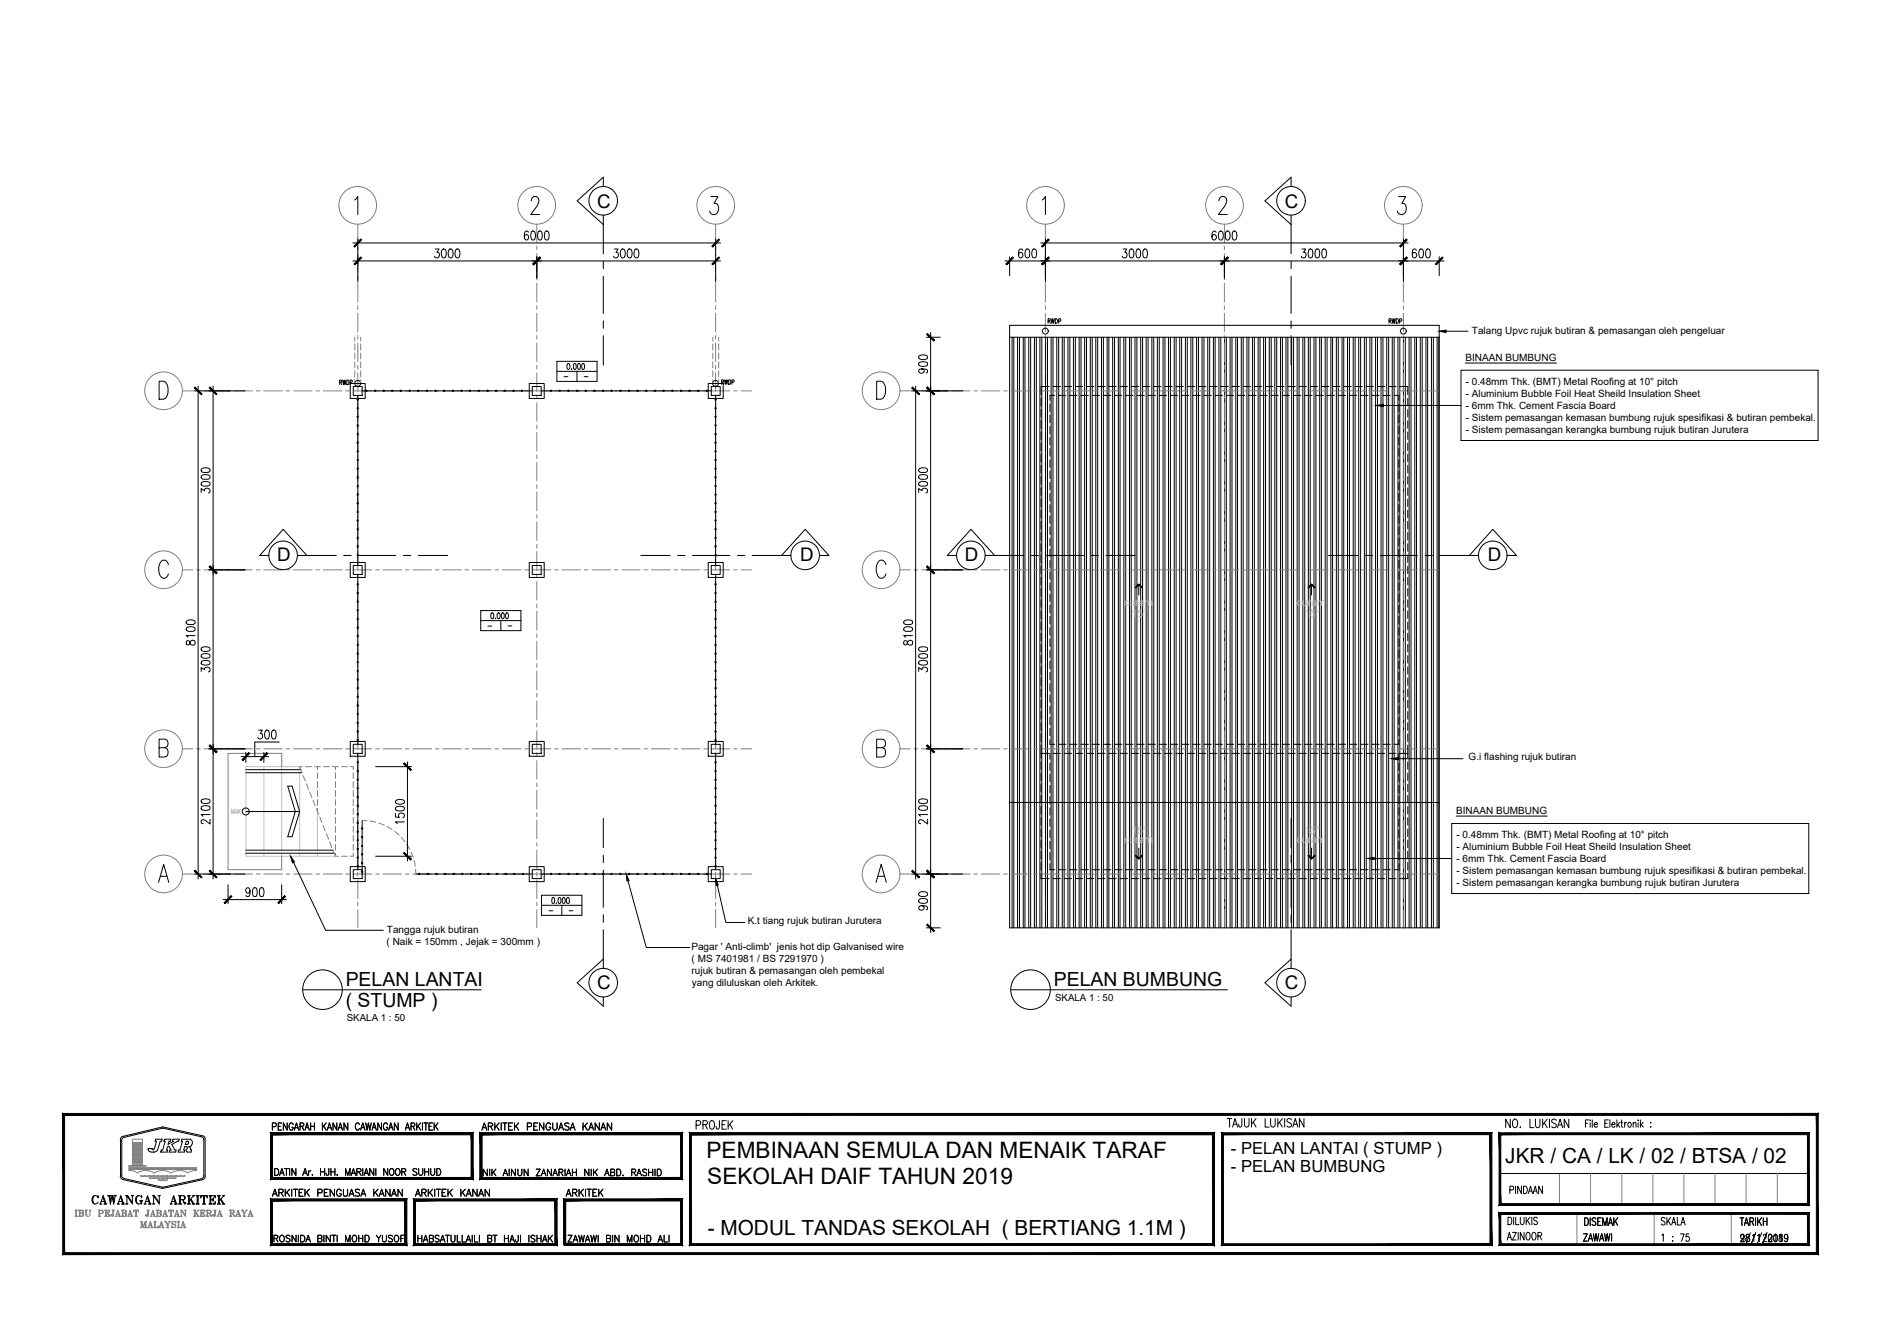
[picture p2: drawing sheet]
<svg xmlns="http://www.w3.org/2000/svg" width="420mm" height="297mm" viewBox="0 0 420 297" stroke-linecap="round" stroke-linejoin="round" font-family="sans-serif">
<defs><g id="words">
<g font-size="5.1">
<text x="157.9" y="258.8">PEMBINAAN SEMULA DAN MENAIK TARAF</text>
<text x="158.1" y="264.7">SEKOLAH DAIF TAHUN 2019</text>
</g>
<text font-size="4.9" x="19.8" y="270.2">CAWANGAN ARKITEK</text>
<g font-size="4.7">
<text x="336.4" y="259.9">JKR / CA / LK / 02 / BTSA / 02</text>
<text x="158.2" y="276.1">- MODUL TANDAS SEKOLAH ( BERTIANG 1.1M )</text>
</g>
<g font-size="4.3">
<text x="77.3" y="220.3">PELAN LANTAI</text>
<text x="235.5" y="220.3">PELAN BUMBUNG</text>
<text x="77.3" y="225">( STUMP )</text>
</g>
<g font-size="4.2">
<text x="133.5" y="46.4">C</text>
<text x="287.1" y="46.4">C</text>
<text x="62" y="125.4">D</text>
<text x="178.9" y="125.4">D</text>
<text x="215.6" y="125.4">D</text>
<text x="332.5" y="125.4">D</text>
<text x="133.5" y="221.1">C</text>
<text x="287.1" y="221.1">C</text>
</g>
<g font-size="3.7">
<text x="275.1" y="257.9">- PELAN LANTAI ( STUMP )</text>
<text x="275.1" y="261.9">- PELAN BUMBUNG</text>
</g>
<g font-size="2.6">
<text x="125.2" y="85.4">-</text>
<text x="129.8" y="85.4">-</text>
<text x="108.3" y="141.1">-</text>
<text x="112.5" y="141.1">-</text>
<text x="121.7" y="205">-</text>
<text x="126.3" y="205">-</text>
</g>
<g font-size="2.3" fill="#c0c0c0">
<text x="251.2" y="135.5">curam</text>
<text x="252.9" y="137.8">15°</text>
<text x="289.8" y="135.5">curam</text>
<text x="291.5" y="137.8">15°</text>
<text x="251.2" y="188.3">curam</text>
<text x="252.9" y="186.4">15°</text>
<text x="289.8" y="188.3">curam</text>
<text x="291.5" y="186.4">15°</text>
</g>
<g font-size="2.2">
<text x="329" y="74.7">Talang Upvc rujuk butiran &amp; pemasangan oleh pengeluar</text>
<text x="327.5" y="80.7">BINAAN BUMBUNG</text>
<text x="327.6" y="86">- 0.48mm Thk. (BMT) Metal Roofing at 10° pitch</text>
<text x="327.6" y="88.7">- Aluminium Bubble Foil Heat Sheild Insulation Sheet</text>
<text x="327.6" y="91.4">- 6mm Thk. Cement Fascia Board</text>
<text x="327.6" y="94.1">- Sistem pemasangan kemasan bumbung rujuk spesifikasi &amp; butiran pembekal.</text>
<text x="327.6" y="96.8">- Sistem pemasangan kerangka bumbung rujuk butiran Jurutera</text>
<text x="328.2" y="170">G.i flashing rujuk butiran</text>
<text x="325.4" y="181.9">BINAAN BUMBUNG</text>
<text x="325.5" y="187.3">- 0.48mm Thk. (BMT) Metal Roofing at 10° pitch</text>
<text x="325.5" y="190">- Aluminium Bubble Foil Heat Sheild Insulation Sheet</text>
<text x="325.5" y="192.7">- 6mm Thk. Cement Fascia Board</text>
<text x="325.5" y="195.4">- Sistem pemasangan kemasan bumbung rujuk spesifikasi &amp; butiran pembekal.</text>
<text x="325.5" y="198.1">- Sistem pemasangan kerangka bumbung rujuk butiran Jurutera</text>
<text x="86.5" y="208.4">Tangga rujuk butiran</text>
<text x="167.1" y="206.6">K.t tiang rujuk butiran Jurutera</text>
<text x="86.4" y="211.1">( Naik = 150mm , Jejak = 300mm )</text>
<text x="154.5" y="212.4">Pagar ' Anti-climb' jenis hot dip Galvanised wire</text>
<text x="154.6" y="215.1">( MS 7401981 / BS 7291970 )</text>
<text x="154.6" y="217.8">rujuk butiran &amp; pemasangan oleh pembekal</text>
<text x="154.6" y="220.5">yang diluluskan oleh Arkitek.</text>
<text x="235.8" y="223.8">SKALA 1 : 50</text>
<text x="77.5" y="228.2">SKALA 1 : 50</text>
</g>
</g></defs>
<!-- layer: A-GRID -->
<g fill="none" stroke="#808080" stroke-width=".22">
<path d="M80 50.1v4.1M80 55v.8M80 56.7v4.1M120 50.1v4.1M120 55v.8M120 56.7v4.1M159.9 50.1v4.1M159.9 55v.8M159.9 56.7v4.1M233.6 50.1v4.1M233.6 55v.8M233.6 56.7v4.1"/>
<path d="M273.6 50.1v4.1M273.6 55v.8M273.6 56.7v4.1M313.6 50.1v4.1M313.6 55v.8M313.6 56.7v4.1M80 61.7v.8M80 63.3v4.2M80 68.3v.9M80 70v4.2M80 75v.8M80 76.7v4.1"/>
<path d="M120 61.7v.8M120 63.3v4.2M120 68.3v.9M120 70v4.2M120 75v.8M120 76.7v4.1M159.9 61.7v.8M159.9 63.3v4.2M159.9 68.3v.9M159.9 70v4.2M159.9 75v.8M159.9 76.7v4.1"/>
<path d="M233.6 61.7v.8M233.6 63.3v4.2M233.6 68.3v.9M233.6 70v4.2M233.6 75v.8M233.6 76.7v4.1M273.6 61.7v.8M273.6 63.3v4.2M273.6 68.3v.9M273.6 70v4.2M273.6 75v.8M273.6 76.7v4.1"/>
<path d="M313.6 61.7v.8M313.6 63.3v4.2M313.6 68.3v.9M313.6 70v4.2M313.6 75v.8M313.6 76.7v4.1M40.8 87.4h2.3M43.9 87.4h.9M45.6 87.4h4.2M50.6 87.4h.8M52.3 87.4h4.1M57.3 87.4h.8"/>
<path d="M58.9 87.4h4.2M63.9 87.4h.9M65.6 87.4h4.2M70.6 87.4h.9M72.3 87.4h4.2M77.3 87.4h.8M79 87.4h4.1M80 81.6v.9M80 83.3v4.2M80 88.3v.8M80 90v4.2M80 95v.8"/>
<path d="M80 96.7v4.1M83.9 87.4h.9M85.6 87.4h4.2M90.6 87.4h.8M92.3 87.4h4.1M97.3 87.4h.8M98.9 87.4h4.2M103.9 87.4h.9M105.6 87.4h4.2M110.6 87.4h.8M112.3 87.4h4.2M117.3 87.4h.8"/>
<path d="M119 87.4h4.1M120 81.6v.9M120 83.3v4.2M120 88.3v.8M120 90v4.2M120 95v.8M120 96.7v4.1M124 87.4h.8M125.6 87.4h4.2M130.6 87.4h.8M132.3 87.4h4.1M137.3 87.4h.8"/>
<path d="M138.9 87.4h4.2M143.9 87.4h.9M145.6 87.4h4.2M150.6 87.4h.8M152.3 87.4h4.1M157.3 87.4h.8M158.9 87.4h4.2M159.9 81.6v.9M159.9 83.3v4.2M159.9 88.3v.8M159.9 90v4.2M159.9 95v.8"/>
<path d="M159.9 96.7v4.1M164 87.4h.8M165.6 87.4h2.3M201.1 87.4h2.4M204.3 87.4h.8M206 87.4h4.1M210.9 87.4h.9M212.6 87.4h4.2M217.6 87.4h.9M219.3 87.4h4.2M224.3 87.4h.8M226 87.4h4.1"/>
<path d="M231 87.4h.8M232.6 87.4h4.2M233.6 81.6v.9M233.6 83.3v4.2M233.6 88.3v.8M233.6 90v4.2M233.6 95v.8M233.6 96.7v4.1M237.6 87.4h.9M239.3 87.4h4.2M244.3 87.4h.9M246 87.4h4.1"/>
<path d="M251 87.4h.8M252.6 87.4h4.2M257.6 87.4h.8M259.3 87.4h4.2M264.3 87.4h.8M266 87.4h4.1M271 87.4h.8M272.6 87.4h4.2M273.6 81.6v.9M273.6 83.3v4.2M273.6 88.3v.8M273.6 90v4.2"/>
<path d="M273.6 95v.8M273.6 96.7v4.1M277.6 87.4h.9M279.3 87.4h4.2M284.3 87.4h.8M286 87.4h4.1M291 87.4h.8M292.7 87.4h4.1M297.6 87.4h.8M299.3 87.4h4.1M304.3 87.4h.8M305.9 87.4h4.2"/>
<path d="M311 87.4h.8M312.6 87.4h4.2M313.6 81.6v.9M313.6 83.3v4.2M313.6 88.3v.8M313.6 90v4.2M313.6 95v.8M313.6 96.7v4.1M317.6 87.4h.9M319.3 87.4h2.3M80 101.7v.8M80 103.3v4.2"/>
<path d="M80 108.3v.9M80 110v4.2M80 115v.8M80 116.7v4.1M120 101.7v.8M120 103.3v4.2M120 108.3v.9M120 110v4.2M120 115v.8M120 116.7v4.1M159.9 101.7v.8M159.9 103.3v4.2"/>
<path d="M159.9 108.3v.9M159.9 110v4.2M159.9 115v.8M159.9 116.7v4.1M233.6 101.7v.8M233.6 103.3v4.2M233.6 108.3v.9M233.6 110v4.2M233.6 115v.8M233.6 116.7v4.1M273.6 101.7v.8M273.6 103.3v4.2"/>
<path d="M273.6 108.3v.9M273.6 110v4.2M273.6 115v.8M273.6 116.7v4.1M313.6 101.7v.8M313.6 103.3v4.2M313.6 108.3v.9M313.6 110v4.2M313.6 115v.8M313.6 116.7v4.1M40.8 127.4h2.3M43.9 127.4h.9"/>
<path d="M45.6 127.4h4.2M50.6 127.4h.8M52.3 127.4h4.1M57.3 127.4h.8M58.9 127.4h4.2M63.9 127.4h.9M65.6 127.4h4.2M70.6 127.4h.9M72.3 127.4h4.2M77.3 127.4h.8M79 127.4h4.1M80 121.7v.8"/>
<path d="M80 123.3v4.2M80 128.3v.8M80 130v4.1M80 135v.8M80 136.6v4.2M83.9 127.4h.9M85.6 127.4h4.2M90.6 127.4h.8M92.3 127.4h4.1M97.3 127.4h.8M98.9 127.4h4.2M103.9 127.4h.9"/>
<path d="M105.6 127.4h4.2M110.6 127.4h.8M112.3 127.4h4.2M117.3 127.4h.8M119 127.4h4.1M120 121.7v.8M120 123.3v4.2M120 128.3v.8M120 130v4.1M120 135v.8M120 136.6v4.2M124 127.4h.8"/>
<path d="M125.6 127.4h4.2M130.6 127.4h.8M132.3 127.4h4.1M137.3 127.4h.8M138.9 127.4h4.2M143.9 127.4h.9M145.6 127.4h4.2M150.6 127.4h.8M152.3 127.4h4.1M157.3 127.4h.8M158.9 127.4h4.2M159.9 121.7v.8"/>
<path d="M159.9 123.3v4.2M159.9 128.3v.8M159.9 130v4.1M159.9 135v.8M159.9 136.6v4.2M164 127.4h.8M165.6 127.4h2.3M201.1 127.4h2.4M204.3 127.4h.8M206 127.4h4.1M210.9 127.4h.9M212.6 127.4h4.2"/>
<path d="M217.6 127.4h.9M219.3 127.4h4.2M224.3 127.4h.8M226 127.4h4.1M231 127.4h.8M232.6 127.4h4.2M233.6 121.7v.8M233.6 123.3v4.2M233.6 128.3v.8M233.6 130v4.1M233.6 135v.8M233.6 136.6v4.2"/>
<path d="M237.6 127.4h.9M239.3 127.4h4.2M244.3 127.4h.9M246 127.4h4.1M251 127.4h.8M252.6 127.4h4.2M257.6 127.4h.8M259.3 127.4h4.2M264.3 127.4h.8M266 127.4h4.1M271 127.4h.8M272.6 127.4h4.2"/>
<path d="M273.6 121.7v.8M273.6 123.3v4.2M273.6 128.3v.8M273.6 130v4.1M273.6 135v.8M273.6 136.6v4.2M277.6 127.4h.9M279.3 127.4h4.2M284.3 127.4h.8M286 127.4h4.1M291 127.4h.8M292.7 127.4h4.1"/>
<path d="M297.6 127.4h.8M299.3 127.4h4.1M304.3 127.4h.8M305.9 127.4h4.2M311 127.4h.8M312.6 127.4h4.2M313.6 121.7v.8M313.6 123.3v4.2M313.6 128.3v.8M313.6 130v4.1M313.6 135v.8M313.6 136.6v4.2"/>
<path d="M317.6 127.4h.9M319.3 127.4h2.3M80 141.6v.9M80 143.3v4.2M80 148.3v.9M80 150v4.2M80 155v.8M80 156.7v4.1M120 141.6v.9M120 143.3v4.2M120 148.3v.9M120 150v4.2"/>
<path d="M120 155v.8M120 156.7v4.1M159.9 141.6v.9M159.9 143.3v4.2M159.9 148.3v.9M159.9 150v4.2M159.9 155v.8M159.9 156.7v4.1M233.6 141.6v.9M233.6 143.3v4.2M233.6 148.3v.9M233.6 150v4.2"/>
<path d="M233.6 155v.8M233.6 156.7v4.1M273.6 141.6v.9M273.6 143.3v4.2M273.6 148.3v.9M273.6 150v4.2M273.6 155v.8M273.6 156.7v4.1M313.6 141.6v.9M313.6 143.3v4.2M313.6 148.3v.9M313.6 150v4.2"/>
<path d="M313.6 155v.8M313.6 156.7v4.1M40.8 167.4h2.3M43.9 167.4h.9M45.6 167.4h4.2M50.6 167.4h.8M52.3 167.4h4.1M57.3 167.4h.8M58.9 167.4h4.2M63.9 167.4h.9M65.6 167.4h4.2M70.6 167.4h.9"/>
<path d="M72.3 167.4h4.2M77.3 167.4h.8M79 167.4h4.1M80 161.7v.8M80 163.3v4.2M80 168.3v.8M80 170v4.1M80 175v.8M80 176.6v4.2M83.9 167.4h.9M85.6 167.4h4.2M90.6 167.4h.8"/>
<path d="M92.3 167.4h4.1M97.3 167.4h.8M98.9 167.4h4.2M103.9 167.4h.9M105.6 167.4h4.2M110.6 167.4h.8M112.3 167.4h4.2M117.3 167.4h.8M119 167.4h4.1M120 161.7v.8M120 163.3v4.2M120 168.3v.8"/>
<path d="M120 170v4.1M120 175v.8M120 176.6v4.2M124 167.4h.8M125.6 167.4h4.2M130.6 167.4h.8M132.3 167.4h4.1M137.3 167.4h.8M138.9 167.4h4.2M143.9 167.4h.9M145.6 167.4h4.2M150.6 167.4h.8"/>
<path d="M152.3 167.4h4.1M157.3 167.4h.8M158.9 167.4h4.2M159.9 161.7v.8M159.9 163.3v4.2M159.9 168.3v.8M159.9 170v4.1M159.9 175v.8M159.9 176.6v4.2M164 167.4h.8M165.6 167.4h2.3M201.1 167.4h2.4"/>
<path d="M204.3 167.4h.8M206 167.4h4.1M210.9 167.4h.9M212.6 167.4h4.2M217.6 167.4h.9M219.3 167.4h4.2M224.3 167.4h.8M226 167.4h4.1M231 167.4h.8M232.6 167.4h4.2M233.6 161.7v.8M233.6 163.3v4.2"/>
<path d="M233.6 168.3v.8M233.6 170v4.1M233.6 175v.8M233.6 176.6v4.2M237.6 167.4h.9M239.3 167.4h4.2M244.3 167.4h.9M246 167.4h4.1M251 167.4h.8M252.6 167.4h4.2M257.6 167.4h.8M259.3 167.4h4.2"/>
<path d="M264.3 167.4h.8M266 167.4h4.1M271 167.4h.8M272.6 167.4h4.2M273.6 161.7v.8M273.6 163.3v4.2M273.6 168.3v.8M273.6 170v4.1M273.6 175v.8M273.6 176.6v4.2M277.6 167.4h.9M279.3 167.4h4.2"/>
<path d="M284.3 167.4h.8M286 167.4h4.1M291 167.4h.8M292.7 167.4h4.1M297.6 167.4h.8M299.3 167.4h4.1M304.3 167.4h.8M305.9 167.4h4.2M311 167.4h.8M312.6 167.4h4.2M313.6 161.7v.8M313.6 163.3v4.2"/>
<path d="M313.6 168.3v.8M313.6 170v4.1M313.6 175v.8M313.6 176.6v4.2M317.6 167.4h.9M319.3 167.4h2.3M40.8 195.4h2.3M43.9 195.4h.9M45.6 195.4h4.2M50.6 195.4h.8M52.3 195.4h4.1M57.3 195.4h.8"/>
<path d="M58.9 195.4h4.2M63.9 195.4h.9M65.6 195.4h4.2M70.6 195.4h.9M72.3 195.4h4.2M77.3 195.4h.8M79 195.4h4.1M80 181.6v.9M80 183.3v4.2M80 188.3v.8M80 190v4.1M80 195v.8"/>
<path d="M80 196.7v4.1M83.9 195.4h.9M85.6 195.4h4.2M90.6 195.4h.8M92.3 195.4h4.1M97.3 195.4h.8M98.9 195.4h4.2M103.9 195.4h.9M105.6 195.4h4.2M110.6 195.4h.8M112.3 195.4h4.2M117.3 195.4h.8"/>
<path d="M119 195.4h4.1M120 181.6v.9M120 183.3v4.2M120 188.3v.8M120 190v4.1M120 195v.8M120 196.7v4.1M124 195.4h.8M125.6 195.4h4.2M130.6 195.4h.8M132.3 195.4h4.1M137.3 195.4h.8"/>
<path d="M138.9 195.4h4.2M143.9 195.4h.9M145.6 195.4h4.2M150.6 195.4h.8M152.3 195.4h4.1M157.3 195.4h.8M158.9 195.4h4.2M159.9 181.6v.9M159.9 183.3v4.2M159.9 188.3v.8M159.9 190v4.1M159.9 195v.8"/>
<path d="M159.9 196.7v4.1M164 195.4h.8M165.6 195.4h2.3M201.1 195.4h2.4M204.3 195.4h.8M206 195.4h4.1M210.9 195.4h.9M212.6 195.4h4.2M217.6 195.4h.9M219.3 195.4h4.2M224.3 195.4h.8M226 195.4h4.1"/>
<path d="M231 195.4h.8M232.6 195.4h4.2M233.6 181.6v.9M233.6 183.3v4.2M233.6 188.3v.8M233.6 190v4.1M233.6 195v.8M233.6 196.7v4.1M237.6 195.4h.9M239.3 195.4h4.2M244.3 195.4h.9M246 195.4h4.1"/>
<path d="M251 195.4h.8M252.6 195.4h4.2M257.6 195.4h.8M259.3 195.4h4.2M264.3 195.4h.8M266 195.4h4.1M271 195.4h.8M272.6 195.4h4.2M273.6 181.6v.9M273.6 183.3v4.2M273.6 188.3v.8M273.6 190v4.1"/>
<path d="M273.6 195v.8M273.6 196.7v4.1M277.6 195.4h.9M279.3 195.4h4.2M284.3 195.4h.8M286 195.4h4.1M291 195.4h.8M292.7 195.4h4.1M297.6 195.4h.8M299.3 195.4h4.1M304.3 195.4h.8M305.9 195.4h4.2"/>
<path d="M311 195.4h.8M312.6 195.4h4.2M313.6 181.6v.9M313.6 183.3v4.2M313.6 188.3v.8M313.6 190v4.1M313.6 195v.8M313.6 196.7v4.1M317.6 195.4h.9M319.3 195.4h2.3M80 201.7v.8M80 203.3v4.1"/>
<path d="M120 201.7v.8M120 203.3v4.1M159.9 201.7v.8M159.9 203.3v4.1M233.6 201.7v.8M233.6 203.3v4.1M273.6 201.7v.8M273.6 203.3v4.1M313.6 201.7v.8M313.6 203.3v4.1"/>
</g>
<!-- layer: A-ROOF -->
<g fill="none" stroke="#000" stroke-width=".22">
<path d="M226.2 75.4v132M226.6 75.4v132M227.4 75.4v132M227.8 75.4v132M228.7 75.4v132M229.1 75.4v132M229.9 75.4v132M230.3 75.4v132M231.2 75.4v132M231.6 75.4v132M232.4 75.4v132M232.8 75.4v132"/>
<path d="M233.7 75.4v132M234.1 75.4v132M234.9 75.4v132M235.3 75.4v132M236.2 75.4v132M236.6 75.4v132M237.4 75.4v132M237.8 75.4v132M238.7 75.4v132M239.1 75.4v132M239.9 75.4v132M240.3 75.4v132"/>
<path d="M241.2 75.4v132M241.6 75.4v132M242.4 75.4v132M242.8 75.4v132M243.7 75.4v132M244.1 75.4v132M244.9 75.4v132M245.3 75.4v132M246.2 75.4v132M246.6 75.4v132M247.4 75.4v132M247.8 75.4v132"/>
<path d="M248.7 75.4v132M249.1 75.4v132M249.9 75.4v132M250.3 75.4v132M251.2 75.4v132M251.6 75.4v132M252.4 75.4v132M252.8 75.4v132M253.7 75.4v132M254.1 75.4v132M254.9 75.4v132M255.4 75.4v132"/>
<path d="M256.2 75.4v132M256.6 75.4v132M257.4 75.4v132M257.9 75.4v132M258.7 75.4v132M259.1 75.4v132M259.9 75.4v132M260.4 75.4v132M261.2 75.4v132M261.6 75.4v132M262.4 75.4v132M262.8 75.4v132"/>
<path d="M263.7 75.4v132M264.1 75.4v132M264.9 75.4v132M265.3 75.4v132M266.1 75.4v132M266.6 75.4v132M267.4 75.4v132M267.8 75.4v132M268.6 75.4v132M269.1 75.4v132M269.9 75.4v132M270.3 75.4v132"/>
<path d="M271.2 75.4v132M271.6 75.4v132M272.4 75.4v132M272.8 75.4v132M273.7 75.4v132M274.1 75.4v132M274.9 75.4v132M275.3 75.4v132M276.2 75.4v132M276.6 75.4v132M277.4 75.4v132M277.8 75.4v132"/>
<path d="M278.7 75.4v132M279.1 75.4v132M279.9 75.4v132M280.3 75.4v132M281.2 75.4v132M281.6 75.4v132M282.4 75.4v132M282.8 75.4v132M283.7 75.4v132M284.1 75.4v132M284.9 75.4v132M285.3 75.4v132"/>
<path d="M286.2 75.4v132M286.6 75.4v132M287.4 75.4v132M287.8 75.4v132M288.7 75.4v132M289.1 75.4v132M289.9 75.4v132M290.3 75.4v132M291.2 75.4v132M291.6 75.4v132M292.4 75.4v132M292.8 75.4v132"/>
<path d="M293.7 75.4v132M294.1 75.4v132M294.9 75.4v132M295.3 75.4v132M296.2 75.4v132M296.6 75.4v132M297.4 75.4v132M297.8 75.4v132M298.7 75.4v132M299.1 75.4v132M299.9 75.4v132M300.3 75.4v132"/>
<path d="M301.2 75.4v132M301.6 75.4v132M302.4 75.4v132M302.9 75.4v132M303.7 75.4v132M304.1 75.4v132M304.9 75.4v132M305.4 75.4v132M306.2 75.4v132M306.6 75.4v132M307.4 75.4v132M307.8 75.4v132"/>
<path d="M308.7 75.4v132M309.1 75.4v132M309.9 75.4v132M310.3 75.4v132M311.1 75.4v132M311.6 75.4v132M312.4 75.4v132M312.8 75.4v132M313.6 75.4v132M314.1 75.4v132M314.9 75.4v132M315.3 75.4v132"/>
<path d="M316.2 75.4v132M316.6 75.4v132M317.4 75.4v132M317.8 75.4v132M318.7 75.4v132M319.1 75.4v132M319.9 75.4v132M320.3 75.4v132M321.2 75.4v132M321.6 75.4v132M78.3 85.7h3.3v3.4h-3.3zM118.3 85.7h3.3v3.4h-3.3z"/>
<path d="M158.3 85.7h3.3v3.4h-3.3zM78.3 125.7h3.3v3.4h-3.3zM118.3 125.7h3.3v3.4h-3.3zM158.3 125.7h3.3v3.4h-3.3zM78.3 165.7h3.3v3.3h-3.3zM118.3 165.7h3.3v3.3h-3.3zM158.3 165.7h3.3v3.3h-3.3zM78.3 193.7h3.3v3.3h-3.3zM118.3 193.7h3.3v3.3h-3.3zM158.3 193.7h3.3v3.3h-3.3z"/>
</g>
<!-- layer: A-RFLINE -->
<path d="M225.6 72.7h96v134.7h-96zM225.6 75.4h96M225.6 179.4h96" fill="none" stroke="#000" stroke-width=".22"/>
<!-- layer: A-BUBLE -->
<g fill="none" stroke="#808080" stroke-width=".22">
<circle cx="79.9" cy="45.9" r="4.2"/>
<circle cx="120" cy="45.9" r="4.2"/>
<circle cx="160" cy="45.9" r="4.2"/>
<circle cx="233.7" cy="45.9" r="4.2"/>
<circle cx="273.7" cy="45.9" r="4.2"/>
<circle cx="313.6" cy="45.9" r="4.2"/>
<circle cx="36.6" cy="87.3" r="4.2"/>
<circle cx="196.9" cy="87.3" r="4.2"/>
<circle cx="36.6" cy="127.3" r="4.2"/>
<circle cx="196.9" cy="127.3" r="4.2"/>
<circle cx="36.6" cy="167.4" r="4.2"/>
<circle cx="196.9" cy="167.4" r="4.2"/>
<circle cx="36.6" cy="195.3" r="4.2"/>
<circle cx="196.9" cy="195.3" r="4.2"/>
</g>
<!-- layer: A-BUBLETEXT -->
<g fill="none" stroke="#000" stroke-width=".22">
<path d="M79.2 44.7l.8-.8v4M118.7 44.9a.95 .95 0 0 1 .6-1h.6a1.32 1.32 0 0 1 .1 2.1l-1.4 1.9h2M158.9 43.9h1.5l-.8 1.6h.4a1.36 1.36 0 0 1 .6 1.5 1.36 1.36 0 0 1-1.3 .9l-.4-.2-.3-.5M232.9 44.7l.7-.8v4M272.4 44.9v-.2a.93 .93 0 0 1 1.2-.8 1.29 1.29 0 0 1 .1 2.1l-1.4 1.9h2M312.6 43.9h1.6l-.9 1.6h.4a1.47 1.47 0 0 1-.3 2.4 .93 .93 0 0 1-1.1-.7M35.6 85.2h1a2.47 2.47 0 0 1 .7 3.4l-.3 .4-.4 .2h-1zM195.9 85.2h1a2.47 2.47 0 0 1 .7 3.4l-.2 .4-.5 .2h-1zM37.6 126.2a.99 .99 0 0 0-1-1 .99 .99 0 0 0-1 1 2.63 2.63 0 0 0 .8 3 1.1 1.1 0 0 0 1.2-.9M198 126.2a.99 .99 0 0 0-1-1 .99 .99 0 0 0-1 1 2.63 2.63 0 0 0 .7 3 1.1 1.1 0 0 0 1.3-.9M36.8 167.1a1.09 1.09 0 0 1 .8 1.1 1.09 1.09 0 0 1-.8 1h-1.2v-4h1.2a.98 .98 0 0 1 .8 1 .98 .98 0 0 1-.8 .9h-1.2M197.2 167.1a1.09 1.09 0 0 1 .7 1.1 1.09 1.09 0 0 1-.7 1h-1.3v-4h1.3a.98 .98 0 0 1 .7 1 .98 .98 0 0 1-.7 .9h-1.3"/>
<path d="M35.4 197.2l1.2-4 1.1 4M35.9 195.9h1.4M195.8 197.2l1.1-4 1.2 4M196.2 195.9h1.4"/>
</g>
<!-- layer: A-DIM100 -->
<g fill="none" stroke="#000" stroke-width=".22">
<path d="M78.9 54.3h82.1M78.9 58.3h82.1M80 53.4v9.6M97.3 55.7h.8l-.4 .7a.59 .59 0 0 1 .4 .9 .59 .59 0 0 1-1 0M98.9 55.7h.4a1.28 1.28 0 0 1 0 1.9h-.2a1.42 1.42 0 0 1-.2-1.9zM100.4 55.7h.4a1.28 1.28 0 0 1 0 1.9h-.2a1.42 1.42 0 0 1-.2-1.9zM101.9 55.7h.4a1.28 1.28 0 0 1 0 1.9h-.1a1.42 1.42 0 0 1-.3-1.9zM118.1 51.9l-.1-.1-.4-.2a1.23 1.23 0 0 0 .1 2.1 .59 .59 0 0 0 .4-.8 .59 .59 0 0 0-.7-.4l-.2 .5M118.8 51.8l.4-.2a1.33 1.33 0 0 1 0 2.1h-.1a1.51 1.51 0 0 1-.3-1.9zM120 57.4v4.7M120.4 51.8l.3-.2a1.33 1.33 0 0 1 0 2.1h-.1a1.51 1.51 0 0 1-.2-1.9zM121.9 51.8l.4-.2a1.33 1.33 0 0 1 0 2.1h-.2a1.51 1.51 0 0 1-.2-1.9z"/>
<path d="M137.3 55.7h.8l-.4 .7a.59 .59 0 0 1 .4 .9 .59 .59 0 0 1-1 0M138.9 55.7h.4a1.28 1.28 0 0 1 0 1.9h-.2a1.42 1.42 0 0 1-.2-1.9zM140.4 55.7h.4a1.28 1.28 0 0 1 0 1.9h-.2a1.42 1.42 0 0 1-.2-1.9zM141.9 55.7h.4a1.28 1.28 0 0 1 0 1.9h-.1a1.42 1.42 0 0 1-.3-1.9zM159.9 53.4v3.8M159.9 57.4v5.6M224.6 58.3h98.1M225.6 57.4v4.2M228.6 56a.47 .47 0 0 0-.8-.3l-.1 .3a1.29 1.29 0 0 0 .4 1.6 .59 .59 0 0 0 .5-.7 .59 .59 0 0 0-.8-.4l-.2 .5M229.3 55.7h.4a1.36 1.36 0 0 1 0 1.9h-.2a1.42 1.42 0 0 1-.2-1.9zM230.8 55.7h.4a1.36 1.36 0 0 1 0 1.9h-.1a1.42 1.42 0 0 1-.3-1.9zM232.6 54.3h82.1"/>
<path d="M233.6 53.4v9.6M251 55.7h.8l-.4 .7a.58 .58 0 0 1 .4 .9 .58 .58 0 0 1-1 0M252.6 55.7h.3a1.17 1.17 0 0 1 .4 1.6l-.1 .3h-.4a1.17 1.17 0 0 1-.4-1.6zM254.1 55.7h.4a1.17 1.17 0 0 1 .3 1.6l-.1 .3h-.4a1.17 1.17 0 0 1-.3-1.6zM255.6 55.7h.4a1.17 1.17 0 0 1 .4 1.6l-.2 .3h-.3a1.17 1.17 0 0 1-.4-1.6zM271.8 51.9l-.5-.3a1.2 1.2 0 0 0 .1 2.1 .59 .59 0 0 0 .5-.8 .59 .59 0 0 0-.8-.4l-.3 .5M272.5 51.8l.4-.2a1.33 1.33 0 0 1 0 2.1h-.1a1.58 1.58 0 0 1-.3-1.9zM273.6 57.4v4.7M274.1 51.8l.3-.2a1.33 1.33 0 0 1 0 2.1h-.1a1.58 1.58 0 0 1-.2-1.9zM275.6 51.8l.4-.2a1.33 1.33 0 0 1 0 2.1h-.2a1.58 1.58 0 0 1-.2-1.9zM291 55.7h.8l-.5 .7a.58 .58 0 0 1 .5 .9 .58 .58 0 0 1-1 0M292.6 55.7h.3a1.17 1.17 0 0 1 .4 1.6l-.1 .3h-.4a1.17 1.17 0 0 1-.4-1.6z"/>
<path d="M294.1 55.7h.4a1.17 1.17 0 0 1 .4 1.6l-.2 .3h-.4a1.17 1.17 0 0 1-.3-1.6zM295.6 55.7h.4a1.17 1.17 0 0 1 .4 1.6l-.2 .3h-.3a1.17 1.17 0 0 1-.4-1.6zM313.6 53.4v3.8M313.6 57.4v5.6M316.5 56a.42 .42 0 0 0-.7-.3l-.1 .3v1.3a.56 .56 0 0 0 .9-.1 .56 .56 0 0 0-.5-.8l-.4 .3-.1 .3M317.3 55.7h.4a1.17 1.17 0 0 1 .4 1.6l-.2 .3h-.4a1.17 1.17 0 0 1-.3-1.6zM318.8 55.7h.4a1.17 1.17 0 0 1 .4 1.6l-.2 .3h-.3a1.17 1.17 0 0 1-.4-1.6zM321.6 57.4v4.2M205.4 79.6a1.42 1.42 0 0 1 1.9 .2v.1a1.17 1.17 0 0 1-1.6 .4l-.3-.1zM207.1 75.4h3M208 74.3v134.1M43.3 87.4h11.5"/>
<path d="M44.3 86.3v110.2M47.6 86.3v110.2M203.7 87.4h11.4M204.6 86.3v110.2M205.4 81.1l.8-.3a.88 .88 0 0 1 1.1 .6 1.17 1.17 0 0 1-1.6 .4l-.3-.1zM206 82.5l.5 .2a.56 .56 0 0 1-.6 .7 .56 .56 0 0 1-.5-.7 1.79 1.79 0 0 1 1.8 0l.1 .3-.1 .3h-.2M45 110.1v-.9l.7 .5a.58 .58 0 0 1 .9-.5 .58 .58 0 0 1 0 1M45 107.9a1.42 1.42 0 0 1 1.9 .2v.1a1.36 1.36 0 0 1-1.9 0zM45 106.3a1.42 1.42 0 0 1 1.9 .2v.2a1.36 1.36 0 0 1-1.9 0zM45 104.8a1.42 1.42 0 0 1 1.9 .2v.2a1.36 1.36 0 0 1-1.9 0zM205.3 110.1v-.9l.8 .5a.58 .58 0 0 1 .9-.5 .58 .58 0 0 1-.1 1M205.4 107.9a1.42 1.42 0 0 1 1.9 .2v.1a1.36 1.36 0 0 1-2 0z"/>
<path d="M205.4 106.3a1.42 1.42 0 0 1 1.9 .2v.2a1.36 1.36 0 0 1-2 0zM205.4 104.8a1.42 1.42 0 0 1 1.9 .2v.2a1.36 1.36 0 0 1-2 0zM41.7 138.8a1.42 1.42 0 0 1 1.9 .2v.2a1.36 1.36 0 0 1-2 0zM46.7 127.4h8.1M202.1 138.8a1.42 1.42 0 0 1 1.9 .2v.2a1.36 1.36 0 0 1-2 0zM207.1 127.4h8M41.7 143.3a.52 .52 0 0 0-.1 .5 .52 .52 0 0 0 .5 .3l.2-.1a.72 .72 0 0 1 .4-.8 .72 .72 0 0 1 .9 .3 .63 .63 0 0 1-.7 .7 .63 .63 0 0 1-.5-.8l-.3-.2zM41.7 140.3a1.42 1.42 0 0 1 1.9 .2v.2a1.36 1.36 0 0 1-2 0zM43.6 142.1h-2l.4 .3M45 150.1v-.9l.7 .5a.58 .58 0 0 1 .9-.5 .58 .58 0 0 1 0 1M45 147.8l.8-.2a.88 .88 0 0 1 1.1 .6 1.17 1.17 0 0 1-1.6 .4l-.3-.2zM45 146.3l.8-.2a.88 .88 0 0 1 1.1 .6 1.17 1.17 0 0 1-1.6 .4l-.3-.2z"/>
<path d="M45 144.8l.8-.2a.88 .88 0 0 1 1.1 .5 1.17 1.17 0 0 1-1.6 .4l-.3-.1zM202.1 143.3a.52 .52 0 0 0-.1 .5 .52 .52 0 0 0 .4 .3l.2-.1a.72 .72 0 0 1 .5-.8 .72 .72 0 0 1 .9 .3 .63 .63 0 0 1-.7 .7 .63 .63 0 0 1-.6-.8l-.3-.2zM202.1 140.3a1.42 1.42 0 0 1 1.9 .2v.2a1.36 1.36 0 0 1-2 0zM204 142.1h-2l.4 .3M205.3 150.1v-.9l.8 .5a.58 .58 0 0 1 .9-.5 .58 .58 0 0 1-.1 1M205.4 147.8l.8-.2a.88 .88 0 0 1 1.1 .6 1.17 1.17 0 0 1-1.6 .4l-.3-.2zM205.4 146.3l.8-.2a.88 .88 0 0 1 1.1 .6 1.17 1.17 0 0 1-1.6 .4l-.3-.2zM205.4 144.8l.8-.2a.88 .88 0 0 1 1.1 .5 1.17 1.17 0 0 1-1.6 .4l-.3-.1zM45 178.8l.8-.3a.88 .88 0 0 1 1.1 .6 1.17 1.17 0 0 1-1.6 .4l-.3-.1zM46.7 167.4h8.1M205.4 178.8l.8-.3a.88 .88 0 0 1 1.1 .6 1.17 1.17 0 0 1-1.6 .4l-.3-.1zM207.1 167.4h8"/>
<path d="M43.3 195.4h11.5M45 180.3l.8-.2a.88 .88 0 0 1 1.1 .6 1.17 1.17 0 0 1-1.6 .3l-.3-.1zM46.9 183.1v1.1l-.9-.8a.54 .54 0 0 0-.8-.2 .54 .54 0 0 0-.1 .9h.3M46.9 182.1h-1.9l.3 .3M203.7 195.4h11.4M205.4 180.3l.8-.2a.88 .88 0 0 1 1.1 .6 1.17 1.17 0 0 1-1.6 .3l-.3-.1zM205.4 199.5a1.42 1.42 0 0 1 1.9 .3v.1a1.28 1.28 0 0 1-2 0zM207.3 183.1v1.1l-1-.8a.54 .54 0 0 0-.8-.2 .54 .54 0 0 0 0 .9h.3M207.3 182.1h-2l.4 .3M205.4 201.1a1.42 1.42 0 0 1 1.9 .2v.2a1.28 1.28 0 0 1-2 0zM206 202.4a.55 .55 0 0 1 .5 .6 .59 .59 0 0 1-.7 .4 .59 .59 0 0 1-.4-.7 1.42 1.42 0 0 1 1.9 .2l-.1 .4-.2 .1M207.1 207.4h3"/>
</g>
<!-- layer: 0 -->
<g fill="#000" stroke="#000" stroke-width=".22">
<path d="M80.6 57.5l-1.4 1.7 1.6-1.6zM80.6 57.5l-1.4 1.7-.1-.2z"/>
<path d="M80.6 53.5l-1.4 1.7 1.6-1.6zM80.6 53.5l-1.4 1.7-.1-.2z"/>
<path d="M119.1 59l.2 .2 1.4-1.7zM120.7 57.5l.1 .1-1.5 1.6z"/>
<path d="M120.7 57.5l-1.4 1.7 1.5-1.6zM119.1 59l1.6-1.5-1.4 1.7z"/>
<path d="M159.1 59l.2 .2 1.4-1.7zM160.7 57.5l.1 .1-1.5 1.6z"/>
<path d="M159.1 55l.2 .2 1.4-1.7zM160.7 53.5l.1 .1-1.5 1.6z"/>
<path d="M226.3 57.5l-1.3 1.7 1.5-1.6zM224.8 59l1.5-1.5-1.3 1.7z"/>
<path d="M232.8 59l.2 .2 1.3-1.7zM234.3 57.5l.2 .1-1.5 1.6z"/>
<path d="M234.3 57.5l-1.3 1.7 1.5-1.6zM232.8 59l1.5-1.5-1.3 1.7z"/>
<path d="M234.3 53.5l-1.3 1.7 1.5-1.6zM234.3 53.5l-1.3 1.7-.2-.2z"/>
<path d="M272.8 59l.2 .2 1.3-1.7zM274.3 57.5l.2 .1-1.5 1.6z"/>
<path d="M274.3 57.5l-1.3 1.7 1.5-1.6zM274.3 57.5l-1.3 1.7-.2-.2z"/>
<path d="M312.8 59l.2 .2 1.3-1.7zM314.3 57.5l.2 .1-1.5 1.6z"/>
<path d="M314.3 53.5l-1.5 1.5 .2 .2zM314.3 53.5l.2 .1-1.5 1.6z"/>
<path d="M314.3 57.5l-1.3 1.7 1.5-1.6zM314.3 57.5l-1.3 1.7-.2-.2z"/>
<path d="M320.8 59l.2 .2 1.3-1.7zM322.3 57.5l.2 .1-1.5 1.6z"/>
<path d="M207.1 74.7l1.6 1.5 .1-.1zM207.3 74.5l1.5 1.6-1.7-1.4z"/>
<path d="M43.4 86.7l1.6 1.5 .1-.1zM43.4 86.7l.2-.2 1.5 1.6z"/>
<path d="M46.8 86.7l1.5 1.5 .2-.1zM46.8 86.7l.1-.2 1.6 1.6z"/>
<path d="M203.8 86.7l1.5 1.5 .2-.1zM203.8 86.7l.2-.2 1.5 1.6z"/>
<path d="M207.3 86.5l-.2 .2 1.7 1.4zM207.1 86.7l1.7 1.4-.1 .1z"/>
<path d="M207.1 86.7l1.6 1.5 .1-.1zM207.3 86.5l1.5 1.6-1.7-1.4z"/>
<path d="M46.9 126.5l-.1 .2 1.7 1.3zM46.8 126.7l1.7 1.3-.2 .2z"/>
<path d="M46.8 126.7l1.5 1.5 .2-.2zM46.8 126.7l.1-.2 1.6 1.5z"/>
<path d="M207.3 126.5l-.2 .2 1.7 1.3zM207.1 126.7l1.7 1.3-.1 .2z"/>
<path d="M207.1 126.7l1.6 1.5 .1-.2zM207.3 126.5l1.5 1.5-1.7-1.3z"/>
<path d="M46.9 166.5l-.1 .2 1.7 1.3zM46.8 166.7l1.7 1.3-.2 .2z"/>
<path d="M46.8 166.7l1.5 1.5 .2-.2zM46.8 166.7l.1-.2 1.6 1.5z"/>
<path d="M55.6 168.3l-1.3 1.7 1.5-1.6zM55.6 168.3l-1.3 1.7-.2-.2z"/>
<path d="M58.1 169.8l.2 .2 1.3-1.7zM59.6 168.3l.2 .1-1.5 1.6z"/>
<path d="M90.2 170.7l1.5 1.5 .2-.1zM90.2 170.7l.2-.2 1.5 1.6z"/>
<path d="M207.3 166.5l-.2 .2 1.7 1.3zM207.1 166.7l1.7 1.3-.1 .2z"/>
<path d="M207.1 166.7l1.6 1.5 .1-.2zM207.3 166.5l1.5 1.5-1.7-1.3z"/>
<path d="M43.6 194.5l-.2 .2 1.7 1.4zM43.4 194.7l1.7 1.4-.1 .1z"/>
<path d="M46.9 194.5l-.1 .2 1.7 1.4zM46.8 194.7l1.7 1.4-.2 .1z"/>
<path d="M90.4 190.5l-.2 .2 1.7 1.4zM90.2 190.7l1.7 1.4-.2 .1z"/>
<path d="M204 194.5l-.2 .2 1.7 1.4zM203.8 194.7l1.7 1.4-.2 .1z"/>
<path d="M207.3 194.5l-.2 .2 1.7 1.4zM207.1 194.7l1.7 1.4-.1 .1z"/>
<path d="M207.1 194.7l1.6 1.5 .1-.1zM207.3 194.5l1.5 1.6-1.7-1.4z"/>
<path d="M51.6 200.2l-1.4 1.7 1.6-1.5zM51.6 200.2l-1.4 1.7-.1-.2z"/>
<path d="M62.1 201.7l.2 .2 1.3-1.7zM63.6 200.2l.2 .2-1.5 1.5z"/>
<path d="M207.3 206.5l-.2 .2 1.7 1.4zM207.1 206.7l1.7 1.4-.1 .1z"/>
</g>
<!-- layer: A-WALL BELOW -->
<g fill="none" stroke="#000" stroke-width=".22">
<path d="M232.7 89.1v1.6M232.7 91.6v1.6M232.7 94.1v1.6M232.7 96.5v1.7M232.7 99v1.7M234.5 86.4h-1.8v1.8M234.7 90.3v1.7M234.7 92.8v1.7M234.7 95.3v1.7M234.7 97.8v1.7M235.3 86.4h1.7M235.7 88.4h-1v1.1"/>
<path d="M236.6 88.4h1.6M237.8 86.4h1.7M239.1 88.4h1.6M240.3 86.4h1.7M241.6 88.4h1.6M242.8 86.4h1.7M244.1 88.4h1.6M245.3 86.4h1.7M246.5 88.4h1.7M247.8 86.4h1.7M249 88.4h1.7M250.3 86.4h1.7"/>
<path d="M251.5 88.4h1.7M252.8 86.4h1.7M254 88.4h1.7M255.3 86.4h1.7M256.5 88.4h1.7M257.8 86.4h1.7M259.1 88.4h1.6M260.3 86.4h1.7M261.6 88.4h1.6M262.8 86.4h1.7M264.1 88.4h1.6M265.3 86.4h1.7"/>
<path d="M266.6 88.4h1.6M267.8 86.4h1.7M269.1 88.4h1.6M270.3 86.4h1.7M271.6 88.4h1.6M272.8 86.4h1.7M274.1 88.4h1.6M275.3 86.4h1.7M276.6 88.4h1.6M277.8 86.4h1.7M279.1 88.4h1.6M280.3 86.4h1.7"/>
<path d="M281.6 88.4h1.6M282.8 86.4h1.7M284.1 88.4h1.6M285.3 86.4h1.7M286.6 88.4h1.6M287.8 86.4h1.7M289.1 88.4h1.6M290.3 86.4h1.7M291.5 88.4h1.7M292.8 86.4h1.7M294 88.4h1.7M295.3 86.4h1.7"/>
<path d="M296.5 88.4h1.7M297.8 86.4h1.7M299 88.4h1.7M300.3 86.4h1.7M301.5 88.4h1.7M302.8 86.4h1.7M304.1 88.4h1.6M305.3 86.4h1.7M306.6 88.4h1.6M307.8 86.4h1.7M309.1 88.4h1.6M310.3 86.4h1.7"/>
<path d="M311.6 88.4h1v1.1M312.6 90.3v1.7M312.6 92.8v1.7M312.6 95.3v1.7M312.6 97.8v1.7M312.8 86.4h1.8v1.8M314.6 89.1v1.6M314.6 91.6v1.6M314.6 94.1v1.6M314.6 96.5v1.7M314.6 99v1.7M232.7 101.5v1.7"/>
<path d="M232.7 104v1.7M232.7 106.5v1.7M232.7 109v1.7M232.7 111.5v1.7M232.7 114v1.7M232.7 116.5v1.7M232.7 119v1.7M234.7 100.3v1.7M234.7 102.8v1.7M234.7 105.3v1.7M234.7 107.8v1.7M234.7 110.3v1.7"/>
<path d="M234.7 112.8v1.7M234.7 115.3v1.7M234.7 117.8v1.7M312.6 100.3v1.7M312.6 102.8v1.7M312.6 105.3v1.7M312.6 107.8v1.7M312.6 110.3v1.7M312.6 112.8v1.7M312.6 115.3v1.7M312.6 117.8v1.7M314.6 101.5v1.7"/>
<path d="M314.6 104v1.7M314.6 106.5v1.7M314.6 109v1.7M314.6 111.5v1.7M314.6 114v1.7M314.6 116.5v1.7M314.6 119v1.7M232.7 121.5v1.7M232.7 124v1.7M232.7 126.6v1.6M232.7 129.1v1.6M232.7 131.6v1.6"/>
<path d="M232.7 134.1v1.6M232.7 136.6v1.6M232.7 139.1v1.6M234.7 120.3v1.6M234.7 122.8v1.6M234.7 125.3v1.6M234.7 127.8v1.6M234.7 130.3v1.6M234.7 132.8v1.6M234.7 135.3v1.7M234.7 137.8v1.7M312.6 120.3v1.6"/>
<path d="M312.6 122.8v1.6M312.6 125.3v1.6M312.6 127.8v1.6M312.6 130.3v1.6M312.6 132.8v1.6M312.6 135.3v1.7M312.6 137.8v1.7M314.6 121.5v1.7M314.6 124v1.7M314.6 126.6v1.6M314.6 129.1v1.6M314.6 131.6v1.6"/>
<path d="M314.6 134.1v1.6M314.6 136.6v1.6M314.6 139.1v1.6M232.7 141.5v1.7M232.7 144v1.7M232.7 146.5v1.7M232.7 149v1.7M232.7 151.5v1.7M232.7 154v1.7M232.7 156.5v1.7M232.7 159v1.7M234.7 140.3v1.7"/>
<path d="M234.7 142.8v1.7M234.7 145.3v1.7M234.7 147.8v1.7M234.7 150.3v1.7M234.7 152.8v1.7M234.7 155.3v1.7M234.7 157.8v1.7M312.6 140.3v1.7M312.6 142.8v1.7M312.6 145.3v1.7M312.6 147.8v1.7M312.6 150.3v1.7"/>
<path d="M312.6 152.8v1.7M312.6 155.3v1.7M312.6 157.8v1.7M314.6 141.5v1.7M314.6 144v1.7M314.6 146.5v1.7M314.6 149v1.7M314.6 151.5v1.7M314.6 154v1.7M314.6 156.5v1.7M314.6 159v1.7M232.7 161.5v1.7"/>
<path d="M232.7 164v1.7M232.7 166.5v2.9M232.7 170.3v1.6M232.7 172.8v1.6M232.7 175.3v1.6M232.7 177.8v1.6M232.7 168.4h1.8M234.7 160.3v1.7M234.7 162.8v1.7M234.7 165.3v1.1h1M234.7 168.4v1.3M234.7 170.5v1.7"/>
<path d="M234.7 173v1.7M234.7 175.5v1.7M234.7 178v1.7M235.3 168.4h1.7M236.6 166.4h1.6M237.8 168.4h1.7M239.1 166.4h1.6M240.3 168.4h1.7M241.6 166.4h1.6M242.8 168.4h1.7M244.1 166.4h1.6M245.3 168.4h1.7"/>
<path d="M246.5 166.4h1.7M247.8 168.4h1.7M249 166.4h1.7M250.3 168.4h1.7M251.5 166.4h1.7M252.8 168.4h1.7M254 166.4h1.7M255.3 168.4h1.7M256.5 166.4h1.7M257.8 168.4h1.7M259.1 166.4h1.6M260.3 168.4h1.7"/>
<path d="M261.6 166.4h1.6M262.8 168.4h1.7M264.1 166.4h1.6M265.3 168.4h1.7M266.6 166.4h1.6M267.8 168.4h1.7M269.1 166.4h1.6M270.3 168.4h1.7M271.6 166.4h1.6M272.8 168.4h1.7M274.1 166.4h1.6M275.3 168.4h1.7"/>
<path d="M276.6 166.4h1.6M277.8 168.4h1.7M279.1 166.4h1.6M280.3 168.4h1.7M281.6 166.4h1.6M282.8 168.4h1.7M284.1 166.4h1.6M285.3 168.4h1.7M286.6 166.4h1.6M287.8 168.4h1.7M289.1 166.4h1.6M290.3 168.4h1.7"/>
<path d="M291.5 166.4h1.7M292.8 168.4h1.7M294 166.4h1.7M295.3 168.4h1.7M296.5 166.4h1.7M297.8 168.4h1.7M299 166.4h1.7M300.3 168.4h1.7M301.5 166.4h1.7M302.8 168.4h1.7M304.1 166.4h1.6M305.3 168.4h1.7"/>
<path d="M306.6 166.4h1.6M307.8 168.4h1.7M309.1 166.4h1.6M310.3 168.4h1.7M312.6 160.3v1.7M312.6 162.8v1.7M312.6 165.3v1.1h-1M312.6 168.4v1.3M312.6 170.5v1.7M312.6 173v1.7M312.6 175.5v1.7M312.6 178v1.7"/>
<path d="M312.8 168.4h1.8M314.6 161.5v1.7M314.6 164v1.7M314.6 166.5v2.9M314.6 170.3v1.6M314.6 172.8v1.6M314.6 175.3v1.6M314.6 177.8v1.6M232.7 180.3v1.6M232.7 182.8v1.6M232.7 185.3v1.7M232.7 187.8v1.7"/>
<path d="M232.7 190.3v1.7M232.7 192.8v1.7M232.7 195.3v1.1h1.8M234.7 180.5v1.7M234.7 183v1.7M234.7 185.5v1.7M234.7 188v1.7M234.7 190.5v1.7M234.7 193v1.4h1M235.3 196.4h1.7M236.6 194.4h1.6M237.8 196.4h1.7"/>
<path d="M239.1 194.4h1.6M240.3 196.4h1.7M241.6 194.4h1.6M242.8 196.4h1.7M244.1 194.4h1.6M245.3 196.4h1.7M246.5 194.4h1.7M247.8 196.4h1.7M249 194.4h1.7M250.3 196.4h1.7M251.5 194.4h1.7M252.8 196.4h1.7"/>
<path d="M254 194.4h1.7M255.3 196.4h1.7M256.5 194.4h1.7M257.8 196.4h1.7M259.1 194.4h1.6M260.3 196.4h1.7M261.6 194.4h1.6M262.8 196.4h1.7M264.1 194.4h1.6M265.3 196.4h1.7M266.6 194.4h1.6M267.8 196.4h1.7"/>
<path d="M269.1 194.4h1.6M270.3 196.4h1.7M271.6 194.4h1.6M272.8 196.4h1.7M274.1 194.4h1.6M275.3 196.4h1.7M276.6 194.4h1.6M277.8 196.4h1.7M279.1 194.4h1.6M280.3 196.4h1.7M281.6 194.4h1.6M282.8 196.4h1.7"/>
<path d="M284.1 194.4h1.6M285.3 196.4h1.7M286.6 194.4h1.6M287.8 196.4h1.7M289.1 194.4h1.6M290.3 196.4h1.7M291.5 194.4h1.7M292.8 196.4h1.7M294 194.4h1.7M295.3 196.4h1.7M296.5 194.4h1.7M297.8 196.4h1.7"/>
<path d="M299 194.4h1.7M300.3 196.4h1.7M301.5 194.4h1.7M302.8 196.4h1.7M304.1 194.4h1.6M305.3 196.4h1.7M306.6 194.4h1.6M307.8 196.4h1.7M309.1 194.4h1.6M310.3 196.4h1.7M312.6 193v1.4h-1M312.6 180.5v1.7"/>
<path d="M312.6 183v1.7M312.6 185.5v1.7M312.6 188v1.7M312.6 190.5v1.7M314.6 195.3v1.1h-1.8M314.6 180.3v1.6M314.6 182.8v1.6M314.6 185.3v1.7M314.6 187.8v1.7M314.6 190.3v1.7M314.6 192.8v1.7"/>
</g>
<!-- layer: A-LINE -->
<g fill="none" stroke="#000" stroke-width=".22">
<path d="M67.6 221.2h39.9M225.9 221.2h48.4"/>
<circle cx="72.1" cy="221.2" r="4.4"/>
<circle cx="230.3" cy="221.2" r="4.4"/>
</g>
<!-- layer: A-RAIL SYM -->
<path d="M254.5 130.6v2.4M293.1 130.6v2.4M254.5 189.6v2.4M293.1 189.6v2.4" fill="none" stroke="#000" stroke-width=".22"/>
<g fill="#000" stroke="#000" stroke-width=".22">
<path d="M254.5 130.6l.8 .7zM254.5 130.6l.8 .7-.1 .1z"/>
<path d="M254.5 130.6l-.7 .8zM254.5 130.6l-.7 .8-.1-.1z"/>
<path d="M293.1 130.6l.8 .7zM293.1 130.6l.8 .7-.1 .1z"/>
<path d="M293.1 130.6l-.7 .8zM293.1 130.6l-.7 .8v-.1z"/>
<path d="M254.5 191.9l.8-.7zM255.2 191.2l-.7 .7 .8-.7z"/>
<path d="M253.8 191.2l.8 .7zM253.8 191.2h-.1l.8 .8z"/>
<path d="M293.1 191.9l.8-.7zM293.8 191.2l-.7 .7 .8-.7z"/>
<path d="M292.4 191.2l.8 .7zM292.4 191.2l.7 .8z"/>
</g>
<!-- layer: A-ARR -->
<g fill="none" stroke="#000" stroke-width=".22">
<path d="M323.2 74h4.9M309.2 90.6h17.3M53.9 169.1h6.1M54.9 168.2v2.2M57.8 163.2h.8l-.4 .7a.59 .59 0 0 1 .4 1 .59 .59 0 0 1-1-.1M59 168.2v2.2M59.4 163.3l.4-.1a1.36 1.36 0 0 1 0 2h-.2a1.42 1.42 0 0 1-.2-1.9zM60.9 163.3l.4-.1a1.17 1.17 0 0 1 .3 1.6l-.1 .3-.4 .1a1.17 1.17 0 0 1-.4-1.6zM62.4 165.8h-5.5v3.3M64.3 175.7h1l1.7 5.7-1.7 5.6h-1l1.7-5.6zM83.9 171.4h8.1M88.5 178.9l.7-.2a.88 .88 0 0 1 1.2 .6 1.17 1.17 0 0 1-1.6 .3l-.3-.1z"/>
<path d="M91.1 170.3v22.1M312.5 169.6h14.4M51 197.8v4.2M54.9 181.4h12.1M55.9 199.1l-.2 .4a.57 .57 0 0 1-.8-.5 .57 .57 0 0 1 .8-.5 1.85 1.85 0 0 1 0 1.8l-.4 .1-.3-.3M56.6 198.5l.4-.1a1.17 1.17 0 0 1 .4 1.6l-.1 .3-.4 .1a1.17 1.17 0 0 1-.4-1.6zM58.2 198.5l.3-.1a1.17 1.17 0 0 1 .4 1.6l-.1 .3-.4 .1a1.17 1.17 0 0 1-.4-1.6zM62.9 197.8v4.2M65.6 192.8l7.2 15.1h12.9M83.9 191.4h8.1M88.4 181.8v.8l.8 .1a.61 .61 0 0 1 .1-.8 .61 .61 0 0 1 .8 0 .61 .61 0 0 1 .1 .8l-.2 .1M88.5 180.4l.7-.2a.88 .88 0 0 1 1.2 .6 1.17 1.17 0 0 1-1.6 .4l-.3-.2z"/>
<path d="M90.4 183.7h-2l.4 .4M140.3 196.8l4.1 15h9.7M160.3 197.9l1.9 8.3h4.3M307.1 191.9h17.3M49.9 201.1h14.1"/>
<circle cx="233.6" cy="74" r=".66"/>
<circle cx="313.6" cy="74" r=".66"/>
<circle cx="79.9" cy="85.7" r=".66"/>
<circle cx="159.9" cy="85.7" r=".66"/>
<circle cx="54.9" cy="181.4" r=".78"/>
</g>
<!-- layer: A-SYM -->
<g fill="none" stroke="#000" stroke-width=".22">
<path d="M234.2 71.7h.5v-.3l-.5-.2v1M234.5 71.7l.2 .5M234.9 71.2l.2 1 .1-1 .3 1 .1-1M235.8 71.2a.51 .51 0 0 1 .6 .5 .51 .51 0 0 1-.6 .5zM236.6 71.8l.4-.1 .1-.3-.5-.2v1M310.4 71.7h.5v-.4l-.5-.1v1M310.7 71.7l.2 .5M311.1 71.2l.2 1 .2-1 .2 1 .1-1M312 71.2a.51 .51 0 0 1 .6 .5 .51 .51 0 0 1-.6 .5zM312.8 71.8l.5-.1-.2-.5h-.3v1M75.9 85.4h.4l.1-.4-.5-.1v1.1M76.2 85.4l.2 .6"/>
<path d="M76.6 84.9l.2 1.1 .1-1.1 .2 1.1 .2-1.1M77.5 84.9a.51 .51 0 0 1 .5 .6 .51 .51 0 0 1-.5 .5zM78.2 85.5l.5-.1v-.4l-.5-.1v1.1M161.2 85.4l.5-.1v-.3l-.5-.1v1M161.5 85.4l.2 .5M161.9 84.9l.2 1 .2-1 .1 1 .2-1M162.9 84.9a.49 .49 0 0 1 .4 .5 .49 .49 0 0 1-.4 .5zM163.6 85.4h.4v-.4l-.4-.1v1"/>
</g>
<!-- layer: A-ARR -->
<path d="M321.6 74l1.6-.2v.5zM307.6 90.6l1.6-.2v.5zM310.9 169.6l1.6-.3v.5zM64.9 191.4l.9 1.2-.4 .3zM140 195.4l.6 1.4-.5 .1zM159.9 196.4l.6 1.4-.4 .1zM305.6 191.9l1.5-.3v.5z" fill="#000" stroke="#000" stroke-width=".22"/>
<!-- layer: Title Block -->
<g fill="#000" stroke="#000" stroke-width=".22">
<path d="M154.5 253.6h116.5l.4-.4zM154.1 253.2h117.3l-116.9 .4zM154.1 253.2l.4 24.8v-24.4zM154.1 253.2l.4 24.8-.4 .4zM154.5 278l-.4 .4 116.9-.4zM154.1 278.4l116.9-.4 .4 .4zM271 253.6v24.4l.4 .4zM271.4 253.2v25.2l-.4-24.8z"/>
<path d="M154.5 253.6h116.5l.4-.4zM154.1 253.2h117.3l-116.9 .4zM154.1 253.2l.4 24.8v-24.4zM154.1 253.2l.4 24.8-.4 .4zM154.5 278l-.4 .4 116.9-.4zM154.1 278.4l116.9-.4 .4 .4zM271 253.6v24.4l.4 .4zM271.4 253.2v25.2l-.4-24.8z"/>
<path d="M273.4 253.6h59.6l.4-.4zM273 253.2h60.4l-60 .4zM273 253.2l.4 24.8v-24.4zM273 253.2l.4 24.8-.4 .4zM273 278.4l60-.4h-59.6zM273 278.4l60-.4 .4 .4zM333 253.6v24.4l.4 .4zM333 253.6l.4-.4v25.2z"/>
<path d="M335.4 253.6h68.5l.5-.4zM335 253.2h69.4l-69 .4zM335 253.2l.4 15.8v-15.4zM335 253.2l.4 15.8-.4 .4zM335.4 269l-.4 .4 68.9-.4zM335 269.4l68.9-.4 .5 .4zM403.9 253.6v15.4l.5 .4zM404.4 253.2v16.2l-.5-15.8z"/>
<path d="M14.4 249.3h391.5l.5-.4zM14 248.9h392.4l-392 .4zM14 248.9l.4 31.1v-30.7zM14 248.9l.4 31.1-.4 .4zM14.4 280l-.4 .4 391.9-.4zM14 280.4l391.9-.4 .5 .4zM405.9 249.3v30.7l.5 .4zM406.4 248.9v31.5l-.5-31.1z"/>
<path d="M335.4 271.4h68.5l.5-.4zM335 271h69.4l-69 .4zM335 271l.4 7v-6.6zM335 271l.4 7-.4 .4zM335.4 278l-.4 .4 68.9-.4zM335 278.4l68.9-.4 .5 .4zM403.9 271.4v6.6l.5 .4zM403.9 271.4l.5-.4v7.4z"/>
</g>
<g fill="none" stroke="#000" stroke-width=".22">
<path d="M26.9 254.7v8.2M27.2 254.9v7.8M27.5 254l-.5 .2-.1 .5M27.7 254.2l-.4 .2-.1 .5M36.3 252.1l8.7 1.9 .4 .3 .2 .5v7.9M36.4 252.1l-8.6 2.1M45.3 253.9l-8.9-2-8.9 2.1M45.3 253.8a.74 .74 0 0 1 .5 .8v8.3l-.3 .7-9.1 2-8.9-2M154.3 253.4h116.9v24.8h-116.9zM155.6 251.5h.6l.4-.4a.48 .48 0 0 0-.4-.6h-.6v1.9M157.1 251.4l.8-.1 .2-.3-.1-.4-.3-.1h-.6v1.9M157.6 251.4l.5 1"/>
<path d="M158.7 250.7l.3-.2a.63 .63 0 0 1 .7 .7v.5a.59 .59 0 0 1-.6 .7 .59 .59 0 0 1-.6-.7zM160.8 250.5l-.1 1.7-.2 .2-.3-.1-.1-.6M161.4 251.4h.5M162.3 250.5h-.9v1.9h.9M162.7 250.5v1.9M163.1 251.3l.6 1.1M163.7 250.5l-1 1.2M273.2 253.4h60v24.8h-60zM274.3 250h1M274.8 250v1.9M275.5 251.9l.5-1.9 .6 1.9M275.7 251.3h.7"/>
<path d="M277.5 250l-.1 1.8h-.5l-.1-.5M278.1 250l.1 1.7 .4 .2 .5-.2v-1.7M279.7 250v1.9M280.1 250.8l.6 1.1M280.7 250l-1 1.3M282.7 250v1.9h.9M284 250v1.4l.2 .4a.49 .49 0 0 0 .7-.1l.1-1.7M285.6 250v1.9M285.9 250.8l.7 1.1M286.6 250l-1 1.3M287.1 250v1.9M288.6 250.3a.52 .52 0 0 0-.6-.3 .52 .52 0 0 0-.3 .6l.8 .6 .1 .5a.62 .62 0 0 1-1 0"/>
<path d="M288.9 251.9l.6-1.9 .6 1.9M289.1 251.3h.8M291.4 250v1.9l-1-1.9v1.9M335.2 253.4h69v15.8h-69zM337.5 250.1v1.9l-1-1.9v1.9M338.3 250.2l.2-.1a1.05 1.05 0 0 1 .4 1.9h-.1a.63 .63 0 0 1-.8-.7l.1-.7zM339.7 252h.1zM341.9 250.1v1.9h.9M343.2 250.1v1.7a.47 .47 0 0 0 .5 .2 .47 .47 0 0 0 .4-.2l.1-1.7M344.8 250.1v1.9M345.1 250.9l.7 1.1M345.8 250.1l-1 1.3"/>
<path d="M346.3 250.1v1.9M347.8 250.4a.52 .52 0 0 0-.6-.3 .52 .52 0 0 0-.4 .7l.9 .5 .1 .5a.62 .62 0 0 1-1 0M348.1 252l.6-1.9 .6 1.9M348.3 251.4h.7M350.6 250.1v1.9l-1-1.9v1.9M354.3 251.1h.5M355.1 250.3h-.8v1.7M355.4 250.9v1.1M355.4 250.3v.1zM355.9 250.3v1.7M356.3 251.3h.7l-.1-.4a.48 .48 0 0 0-.6 .5 .48 .48 0 0 0 .6 .5l.1-.2M358.6 251.1h.6"/>
<path d="M359.5 250.3h-.9v1.7h.9M359.8 250.3v1.7M360.2 251.3h.7l-.1-.4a.48 .48 0 0 0-.6 .5 .48 .48 0 0 0 .6 .5l.1-.2M361.4 250.3v1.7M361.6 251.3l.4 .7M362 250.9l-.6 .8M362.2 250.9h.5M362.4 250.3v1.4l.3 .3M363.1 250.9v1.1M363.6 250.9h-.3l-.2 .4M364 250.9a.48 .48 0 0 1 .6 .5 .48 .48 0 0 1-.6 .5l-.2-.4zM365 251.1l.3-.2h.3v1.1"/>
<path d="M365 250.9v1.1M366.1 250.9v1.1M366.1 250.3v.1zM366.6 250.3v1.7M366.8 251.3l.4 .7M367.2 250.9l-.6 .8M368.9 250.9h.1zM368.9 251.9h.1zM26.9 262.9l.1 .5 .5 .2M27.2 262.7l.1 .4 .5 .3M27.8 263.4l8.6 2M45 263.5l-8.7 1.9"/>
<path d="M45.6 262.7l-.2 .5-.4 .3M335.2 271.2h69v7h-69zM335.2 262.3h69M336.8 277.1l.5-1.7 .5 1.7M337 272.1h.4a.99 .99 0 0 1 0 1.6h-.4zM337 276.5h.7M337.4 266l.8-.2v-.6l-.8-.1v1.7M338 275.4h.9l-.9 1.7h.9M338.3 272.1v1.6M338.7 265.1v1.7M338.8 272.1v1.6h.7M339.3 275.4v1.7"/>
<path d="M339.8 272.1v1.1l.3 .5 .5-.2v-1.4M340 265.1v1.7l-.8-1.7v1.7M340.5 265.1a.83 .83 0 0 1 .9 .8 .83 .83 0 0 1-.9 .9zM340.6 275.4v1.7l-.8-1.7v1.7M341.1 272.1v1.6M341.2 275.5l.2-.1a.95 .95 0 0 1 .4 1.7h-.2a.95 .95 0 0 1-.4-1.6zM341.4 272.8l.5 .9M341.5 266.8l.6-1.7 .4 1.7M341.8 266.2h.5M341.9 272.1l-.8 1.1M342.3 272.1v1.6M342.6 275.5l.1-.1a.95 .95 0 0 1 .4 1.7h-.2a.95 .95 0 0 1-.3-1.6z"/>
<path d="M342.6 266.8l.5-1.7 .5 1.7M342.8 266.2h.6M343.6 272.3l-.1-.2h-.4a.39 .39 0 0 0-.3 .3 .39 .39 0 0 0 .2 .4l.4 .1a.43 .43 0 0 1 .1 .7 .43 .43 0 0 1-.7-.1M343.7 276.3l.7-.1 .2-.3-.2-.4-.7-.1v1.7M344.1 276.3l.5 .8M344.7 265.1v1.7l-.8-1.7v1.7M353.9 275.7h.9l-.9 1.7h.9M354.2 272.2a.92 .92 0 0 1 .8 .6 .92 .92 0 0 1-.2 1l-.6 .1zM355 277.4l.5-1.7 .4 1.7M355.2 276.8h.6M355.4 272.2v1.7M356.1 275.7l.3 1.7 .3-1.7 .3 1.7 .3-1.7"/>
<path d="M356.7 272.4a.44 .44 0 0 0-.5-.2 .44 .44 0 0 0-.4 .4l.7 .6 .2 .4a.47 .47 0 0 1-.5 .3 .47 .47 0 0 1-.4-.3M357.1 273h.4M357.5 277.4l.5-1.7 .4 1.7M357.7 276.8h.6M357.8 272.2h-.7v1.7h.7M358.2 273.9v-1.7l.5 1.7 .5-1.7v1.7M358.6 275.7l.3 1.7 .3-1.7 .3 1.7 .3-1.7M359.5 273.9l.4-1.7 .5 1.7M359.6 273.3h.6M360.2 275.7v1.7M360.7 272.2v1.7M361 272.9l.5 1"/>
<path d="M361.5 272.2l-.8 1.1M371.4 276.1l.3-.3v1.6M372.1 272.4a.44 .44 0 0 0-.6-.3 .44 .44 0 0 0-.2 .6l.7 .5a.38 .38 0 0 1-.2 .6l-.5-.3M372.5 272.1v1.7M372.8 272.8l.5 1M373.3 272.1l-.8 1.1M373.6 273.8l.5-1.7 .4 1.7M373.8 273.2h.6M373.8 276.4h.1zM373.8 277.4h.1zM374.9 272.1v1.7h.6M375.5 275.8h.9l-.6 1.6"/>
<path d="M375.7 273.8l.4-1.7 .5 1.7M375.8 273.2h.7M377.4 275.8h-.5l-.1 .7a.49 .49 0 0 1 .8 .4 .49 .49 0 0 1-.8 .4v-.2M388.9 272.2h.8M389 276.3l.3-.4h.3l.2 .3-.2 .6-.6 .7h.8M389.3 272.2v1.7M389.8 276.4l-.2 .4a.45 .45 0 0 1-.6-.4 .45 .45 0 0 1 .6-.4l.2 .4a.76 .76 0 0 1-.5 1.1l-.3-.2M389.8 273.9l.5-1.7 .5 1.7M390 273.3h.6M390.3 276v.4a.61 .61 0 0 1 .7 .4 .61 .61 0 0 1-.3 .7 .52 .52 0 0 1-.6-.5 .52 .52 0 0 1 .7-.5l.1-.5zM391.1 273l.7-.1 .1-.2-.1-.4-.7-.1v1.7M391.2 275.5l-1.1 2.6"/>
<path d="M391.5 273l.4 .9M391.7 276.2l.3-.3v1.6M392.3 272.2v1.7M392.4 275.5l-1.1 2.6M392.8 272.2v1.7M392.9 276.2l.2-.3v1.6M393.1 272.9l.6 1M393.7 272.2l-.9 1.1M393.7 275.5l-1.1 2.6M394.1 276.3l.2-.4h.2l.3 .3-.2 .6-.6 .7h.8M394.1 272.2v1.7M394.1 273h.8"/>
<path d="M394.9 272.2v1.7M394.9 275.5l-1.1 2.6M395.3 276.3l.2-.4h.2l.3 .3-.2 .6-.6 .7h.8M395.4 276l.3-.1a1.16 1.16 0 0 1 0 1.6h-.1a1.25 1.25 0 0 1-.2-1.5zM396.6 276.2l.3-.3v1.6M396.6 276l.3-.1a1.16 1.16 0 0 1 0 1.6h-.2a1.18 1.18 0 0 1-.1-1.5zM397.7 276v.4a.6 .6 0 0 1 .7 .4 .6 .6 0 0 1-.3 .7 .52 .52 0 0 1-.6-.5 .52 .52 0 0 1 .7-.5l.1-.1a.33 .33 0 0 0-.2-.5zM397.8 276.2l.3-.3v1.6M399.5 276.4l-.1 .4a.45 .45 0 0 1-.6-.4 .45 .45 0 0 1 .6-.4l.1 .4a.76 .76 0 0 1-.4 1.1l-.3-.2"/>
</g>
<path d="M348.5 262.3v6.9M352.4 271.2v7M355.5 262.3v6.9M362.5 262.3v6.9M369.4 262.3v6.9M369.7 271.2v7M376.3 262.3v6.9M383.3 262.3v6.9M386.9 271.2v7M390.2 262.3v6.9M397.2 262.3v6.9" fill="none" stroke="#808080" stroke-width=".22"/>
<!-- layer: SEMPADAN -->
<g fill="none" stroke="#808080" stroke-width=".22">
<path d="M29.6 254.6h2.2v.7h-2.2zM29.6 255.6h2.2v.2h-2.2zM29.6 256h2.2v.2h-2.2zM29.6 256.5h2.2v.2h-2.2zM29.6 256.9h2.2v.3h-2.2zM29.6 257.4h2.2v.2h-2.2zM29.6 257.8h2.2v.2h-2.2zM29.6 258.3h2.2v.2h-2.2zM29.6 258.7h2.2v.2h-2.2zM29.6 259.2h2.2v.2h-2.2zM29.6 259.6h2.2v.2h-2.2zM16.8 270.5h.5"/>
<path d="M16.8 271.9h.5M17 270.5v1.4M17 271.7l-.2 .2 .2-.1M17 270.5h-.2l.2 .1M17 270.5v1.3M17.1 270.5v1.4M17.1 271.7v.2M17.1 271.8l.1 .1M17.1 270.5v.1M17.2 270.5h-.1M17.6 270.5h.9l.1 .5-.3 .1 .4 .3-.2 .4-.9 .1M17.6 270.5h.1"/>
<path d="M17.7 271.8l-.1 .1M17.7 270.6v-.1v1.4v-.2M17.8 270.5v1.3M17.9 270.5v1.4M17.9 271.7v.2M17.9 271.8l.1 .1M17.9 270.5v.1M18 270.5h-.1M18.3 270.5l.2 .2v.4h-.6M28.8 261.6l1.2 .2 .7 .4M28.8 261.6v-.2h15.1v.2l-.8 .1-1.1 .5a3.5 3.5 0 0 0-3.7 0M28.8 260.5h3.8v.3h-3.8z"/>
<path d="M28.8 261h15.1v.2h-15.1zM29.6 260.1h2.2v.2h-2.2zM30.7 262.2a3.4 3.4 0 0 1 3.8 0 3.4 3.4 0 0 1 3.7 0M31.4 274.4h.3h-.2M31.4 273h.3l.4 1.2M31.4 262.8l.5 .2 .5-.2M31.5 273l.1 .1M31.6 274.3v-1.3l.4 1.4 .5-1.4v1.4M31.6 273l.4 1.2M32.3 274.4h.5M32.4 262.7l.5 .1 .5-.1M32.4 262.8l.5 .2 .5-.2"/>
<path d="M32.4 262.7l-.5 .1-.5-.1v.2M32.5 273h.3M32.5 274.3l-.2 .1M32.5 274.3l-.1 .1M32.6 273v1.4M32.6 274.3l.1 .1M32.6 274.3l.2 .1M32.7 273l-.1 .1 .2-.1M33 274.4h.4M33.1 274.4h.2M33.1 274.3l.5-1.3 .4 1.4M33.3 274h.6"/>
<path d="M33.4 262.7l.5 .1 .5-.1M33.4 262.8l.5 .2 7.4-.2M33.5 273.2l.4 1.2M33.6 273.2l.4 1.2M33.7 274.4h.5M33.9 274.3l-.1 .1M33.9 274.3v.1M34 274.3l.1 .1M34.4 262.7l.5 .1 2.5-.1M34.4 263.2l.5 .1 2.5-.1M34.4 274.4h.9v-.4v.4M34.4 273h.5"/>
<path d="M34.4 263.2l-.5 .1-.5-.1v.1l.5 .1 5.4-.1v-.1l-1.5 .1-.5-.1M34.5 273l.1 .1-.1-.1M34.6 273v1.4M34.6 274.3l-.1 .1M34.6 273.1v1.2M34.7 273v1.4M34.7 274.3l.1 .1M34.8 273l-.1 .1 .1-.1M35.3 274.2l-.1 .2 .1-.1M35.3 274.3l-.2 .1M35.6 274.3l.5-1.3 .4 1.4M35.8 274.4h-.2h.3"/>
<path d="M35.8 274h.6M36 273.2l.4 1.2M36.1 273.2l.4 1.2M36.4 274.3l-.2 .1h.5M36.4 274.3v.1M36.5 274.3l.1 .1M36.8 273h.5M36.9 273l.1 .1M37 273l.4 .7v.7M37 273l.5 .7v.6M37.1 273l.4 .7v.7M37.2 274.4h.5"/>
<path d="M37.2 273l-.1 .1M37.3 262.7l.5 .1 3.5-.1M37.4 263.8v-.2l-.5 .2-1.5-.2 .5 .3 1.5-.1M37.4 274.3l-.1 .1M37.5 274.3l.1 .1M37.5 274.3l.2 .1M37.7 273h.4M37.8 273h.3M37.9 273.1l-.4 .6M38.4 273.4l.8 .5M38.5 273.1v.4l.7 .3a.45 .45 0 0 1-.3 .6 .45 .45 0 0 1-.5-.4v.4v-.2M39.2 273.2l.1-.2v.4a.43 .43 0 0 0-.5-.4 .43 .43 0 0 0-.4 .5l.8 .3v.5"/>
<path d="M39.6 273h.6M39.6 274.4h.6M39.7 273l.1 .1M39.8 273v1.4M39.8 274.3l-.1 .1 .1-.1M39.9 273.1v1.2M40 273v1.4M40 274.3v.1M40 274.3l.1 .1M40 273v.1l.1-.1M40.3 274.4h.4M40.4 274.4h.2"/>
<path d="M40.5 274.3l.4-1.3 .5 1.4M40.6 274h.6M40.9 273.2l.4 1.2-.4-1.2M41.2 274.4l.1-.1 .2 .1h-.4M41.3 274.3l-.2 .1M41.3 262.7v.2M52.7 271.8l.5-1.3 .5 1.4M52.9 271.5h.6M53.3 271.9h.5M53.6 271.7v.2l-.4-1.2 .4 1.2M53.6 271.8l-.2 .1M53.6 271.7l.2 .2"/>
<path d="M53.9 270.5h.5M54 270.5h.1M54.1 270.5l.4 .7v.7M54.1 270.5l.5 .7v.6M54.2 270.5l.5 .7v.7M54.4 271.9h.5M54.4 270.5h-.2M54.5 271.8l-.1 .1M54.5 271.7v.2M54.7 271.7v.2M54.7 271.8l.1 .1M54.9 270.5h.3"/>
<path d="M55.1 270.5l-.4 .7M55.4 271.9h.4M55.5 271.9h.2M55.5 271.8l.5-1.3 .4 1.4M55.7 271.5h.6M55.9 270.7l.4 1.2M56 270.7l.4 1.2M56.3 271.8l-.1 .1M56.3 271.7v.2M56.4 271.7l.2 .2h-.5"/>
</g>
<g fill="none" stroke="#000" stroke-width=".22">
<path d="M33.1 256.7l.1 .5 .5 .3M33.1 257h.1M33.1 256.7h.9M33.1 256.7v.3M33.7 257.5h.8M34 256.7l.1 .3 .3-.2M34 256.7v.1M34.5 256.9l.5-1.8h-.3l.1-.5h1.4l-.1 .5h-.3l-.6 1.9M35.2 257l-.4 .4-.6 .1M36.7 254.8v.3M36.8 254.6h1.4l-.1 .5h-.3l-.3 .7 1.3-.7h-.3l.2-.5h1.3l-.1 .5-1.5 .7 .7 1.2h.3l-.2 .5h-1.4l.2-.5h.2l-.4-.8-.4 .2-.2 .6h.3l-.2 .5h-1.4l.2-.5h.3l.5-1.9h-.2zM41.7 256.3l.1 .3"/>
<path d="M41.8 255a.36 .36 0 0 1 .3 .5 .36 .36 0 0 1-.4 .3M41.9 256.5l-.2 .5a.32 .32 0 0 0 0 .4 .32 .32 0 0 0 .3 .1M42 255.1h-.4l-.2 .7h.4M42.1 256.3a.51 .51 0 0 1 .5 .7h.2M42.5 254.6l.5 .5-.1 .7M42.5 254.6h-1.9l-.1 .5h.3l-.6 1.9h-.3l-.1 .5h1.4l.1-.5h-.2l.1-.7h.5M42.7 257h.1l-.1 .5h-.8M42.9 255.8l-.3 .4-.4 .1"/>
</g>
<!-- layer: A-COLUMN -->
<path d="M79 86.4h1.9v2h-1.9zM119 86.4h1.9v2h-1.9zM159 86.4h2v2h-2zM79 126.4h1.9v2h-1.9zM119 126.4h1.9v2h-1.9zM159 126.4h2v2h-2zM79 166.4h1.9v2h-1.9zM119 166.4h1.9v2h-1.9zM159 166.4h2v2h-2zM79 194.4h1.9v2h-1.9zM119 194.4h1.9v2h-1.9zM159 194.4h2v2h-2z" fill="none" stroke="#000" stroke-width=".22"/>
<!-- layer: A-STAIRH -->
<g fill="none" stroke="#808080" stroke-width=".22">
<path d="M79.3 75.4v.8M79.3 76.9v1.3M79.3 78.9v1.3M80.6 75.4v.8M80.6 76.9v1.3M80.6 78.9v1.3M159.3 75.4v.8M159.3 76.9v1.3M159.3 78.9v1.3M160.6 75.4v.8M160.6 76.9v1.3M160.6 78.9v1.3"/>
<path d="M79.3 80.9v1.3M79.3 82.9v1.3M79.3 84.9v.8M80.6 80.9v1.3M80.6 82.9v1.3M80.6 84.9v.8M159.3 80.9v1.3M159.3 82.9v1.3M159.3 84.9v.8M160.6 80.9v1.3M160.6 82.9v1.3M160.6 84.9v.8"/>
<path d="M67.6 171.4h-.6l.5 1.3M67.7 173.3l.5 1.3M68.3 171.4h1.3M68.5 175.2l.5 1.2M69.2 177l.5 1.3M70 178.9l.4 1.2M70.3 171.4h1.3M71 171.4v.6M71 172.7v1.3M71 174.7v1.4M71 176.7v1.3M71 178.7v1.3"/>
<path d="M72.3 171.4h1.3M74.3 171.4h1.3M75 171.4v.6M75 172.7v1.3M75 174.7v1.4M75 176.7v1.3M75 178.7v1.3M76.3 171.4h1.3M78.3 171.4h.7v.6M79 172.7v1.3M79 174.7v1.4M79 176.7v1.3"/>
<path d="M79 178.7v1.3M70.7 180.7l.5 1.3M71 180.7v.7M71.5 182.6l.4 1.2M72.2 184.5l.5 1.2M72.9 186.3l.5 1.3M73.7 188.2l.5 1.2M74.4 190l.6 1.4M75 191.4h.6M75 180.7v1.3M75 182.7v1.4M75 184.7v1.3"/>
<path d="M75 186.7v1.3M75 188.7v1.3M75 190.7v.7M76.3 191.4h1.3M79 180.7v1.3M79 182.7v1.4M79 184.7v1.3M79 186.7v1.3M79 188.7v1.3M79 190.7v.7h-.7M80.9 183.4h1.1M82.7 183.5l1.3 .3"/>
<path d="M84.6 184l1.3 .4M86.5 184.7l1.1 .7M88.2 185.8l1 .9M89.7 187.1l.8 1.1M90.9 188.7l.7 1.2M91.9 190.4l.5 1.3M92.5 192.3l.3 1.3M92.9 194.3l.1 1.1"/>
</g>
<!-- layer: A-DRAIN -->
<path d="M59 171.4v.6M59 172.7v17.3M62.9 171.4v.6M62.9 172.7v17.3M67 172v-.6h-12.1v20h20.1M67 172.7v17.3M59 190.7v.7M62.9 190.7v.7M67 190.7v.7M71 181.4v8.6M71 190.7v.7" fill="none" stroke="#c0c0c0" stroke-width=".22"/>
<!-- layer: A-SECLINE -->
<g fill="none" stroke="#000" stroke-width=".22">
<path d="M134.8 41.7v-2.1l-5.8 5.3 5.8 5.3M134.8 48.1v8.6M134.8 58.4v1.7M288.5 41.7v-2.1l-5.8 5.3 5.8 5.3M288.5 48.1v8.6M288.5 58.4v1.7M134.8 61.8v8.2M134.8 71.7v1.7M134.8 75v6.6M288.5 61.8v8.2M288.5 71.7v1.7M288.5 75v6.6"/>
<path d="M60.1 124.1h-2.1l5.3-5.8 5.3 5.8M66.5 124.1h8.6M76.8 124.1h1.7M80.1 124.1h8.4M90.1 124.1h1.7M93.5 124.1h6.5M143.2 124.1h6.6M151.5 124.1h1.6M154.8 124.1h8.3M164.8 124.1h1.7M168.1 124.1h8.7M183.1 124.1h2.2l-5.3-5.8-5.3 5.8"/>
<path d="M213.8 124.1h-2.1l5.3-5.8 5.3 5.8M220.2 124.1h8.6M230.5 124.1h1.7M233.8 124.1h8.3M243.8 124.1h1.7M247.2 124.1h6.5M296.9 124.1h6.6M305.1 124.1h1.7M308.5 124.1h8.3M318.5 124.1h1.6M321.8 124.1h8.7M336.8 124.1h2.1l-5.3-5.8-5.2 5.8"/>
<path d="M134.8 182.9v6.6M134.8 191.2v1.6M134.8 194.5v8.3M288.5 182.9v6.6M288.5 191.2v1.6M288.5 194.5v8.3M134.8 204.5v1.6M134.8 207.8v8.7M134.8 214.4l-5.8 5.3 5.8 5.2v-2.1M288.5 204.5v1.6M288.5 207.8v8.7M288.5 214.4l-5.8 5.3 5.8 5.2v-2.1"/>
<circle cx="134.8" cy="44.9" r="3.2"/>
<circle cx="288.5" cy="44.9" r="3.2"/>
<circle cx="63.3" cy="124.1" r="3.2"/>
<circle cx="179.9" cy="124.1" r="3.2"/>
<circle cx="217" cy="124.1" r="3.2"/>
<circle cx="333.6" cy="124.1" r="3.2"/>
<circle cx="134.8" cy="219.6" r="3.2"/>
<circle cx="288.5" cy="219.6" r="3.2"/>
</g>
<!-- layer: A-RAIL -->
<g fill="none" stroke="#000" stroke-width=".22">
<path d="M80 89.4v1.7M80 91.4v1.6M80 93.3v1.7M80 95.2v1.7M80 97.2v1.6M80 99.1v1.7M80 88.4v.8M80.9 87.4h.8M82 87.4h1.7M83.9 87.4h1.7M85.9 87.4h1.6M87.8 87.4h1.7"/>
<path d="M89.7 87.4h1.7M91.7 87.4h1.6M93.6 87.4h1.7M95.5 87.4h1.7M97.5 87.4h1.6M99.4 87.4h1.7M101.3 87.4h1.7M103.3 87.4h1.6M105.2 87.4h1.7M107.1 87.4h1.7M109.1 87.4h1.6M111 87.4h1.7"/>
<path d="M112.9 87.4h1.7M114.9 87.4h1.6M116.8 87.4h2.2M120.9 87.4h2.2M123.4 87.4h1.6M125.3 87.4h1.7M127.2 87.4h1.7M129.2 87.4h1.6M131.1 87.4h1.7M133 87.4h1.7M135 87.4h1.6M136.9 87.4h1.7"/>
<path d="M138.8 87.4h1.7M140.8 87.4h1.6M142.7 87.4h1.7M144.6 87.4h1.7M146.6 87.4h1.6M148.5 87.4h1.7M150.4 87.4h1.7M152.4 87.4h1.6M154.3 87.4h1.7M156.2 87.4h1.7M158.2 87.4h.8M159.9 89.4v1.7"/>
<path d="M159.9 91.4v1.6M159.9 93.3v1.7M159.9 95.2v1.7M159.9 97.2v1.6M159.9 99.1v1.7M159.9 88.4v.8M80 101v1.7M80 103v1.6M80 104.9v1.7M80 106.8v1.7M80 108.8v1.6M80 110.7v1.7"/>
<path d="M80 112.6v1.7M80 114.6v1.6M80 116.5v1.7M80 118.4v1.7M159.9 101v1.7M159.9 103v1.6M159.9 104.9v1.7M159.9 106.8v1.7M159.9 108.8v1.6M159.9 110.7v1.7M159.9 112.6v1.7M159.9 114.6v1.6"/>
<path d="M159.9 116.5v1.7M159.9 118.4v1.7M80 138.5v1.7M80 136.6v1.6M80 134.6v1.7M80 132.7v1.7M80 130.8v1.6M80 128.4v2.1M80 120.4v1.6M80 122.3v1.7M80 124.2v2.2M159.9 138.5v1.7"/>
<path d="M159.9 136.6v1.6M159.9 134.6v1.7M159.9 132.7v1.7M159.9 130.8v1.6M159.9 128.4v2.1M159.9 120.4v1.6M159.9 122.3v1.7M159.9 124.2v2.2M80 159.8v1.6M80 157.8v1.7M80 155.9v1.7M80 154v1.6"/>
<path d="M80 152v1.7M80 150.1v1.7M80 148.2v1.6M80 146.2v1.7M80 144.3v1.7M80 142.4v1.6M80 140.4v1.7M159.9 159.8v1.6M159.9 157.8v1.7M159.9 155.9v1.7M159.9 154v1.6M159.9 152v1.7"/>
<path d="M159.9 150.1v1.7M159.9 148.2v1.6M159.9 146.2v1.7M159.9 144.3v1.7M159.9 142.4v1.6M159.9 140.4v1.7M54.9 172h12.3M54.9 172.7h12.6M80 178.3v1.7M80 176.4v1.6M80 174.4v1.7M80 172.5v1.7"/>
<path d="M80 170.6v1.6M80 168.4v1.9M80 163.6v1.7M80 161.7v1.7M80 165.6v.8M159.9 178.3v1.7M159.9 176.4v1.6M159.9 174.4v1.7M159.9 172.5v1.7M159.9 170.6v1.6M159.9 168.4v1.9M159.9 163.6v1.7"/>
<path d="M159.9 161.7v1.7M159.9 165.6v.8M54.9 190.7h19.8M54.9 190h19.5M80 191.8v1.7M80 189.9v1.7M80 188v1.6M80 186v1.7M80 184.1v1.7M80 182.2v1.6M80 180.2v1.7M80 193.8v.6"/>
<path d="M80.9 193.1v1.6M80.9 191.1v1.7M80.9 189.2v1.7M80.9 187.3v1.6M80.9 185.3v1.7M80.9 183.4v1.7M80.9 195v.4M93 195.4h.6M93.8 195.4h1.7M95.8 195.4h1.6M97.7 195.4h1.7M99.6 195.4h1.7"/>
<path d="M101.6 195.4h1.6M103.5 195.4h1.7M105.4 195.4h1.7M107.4 195.4h1.6M109.3 195.4h1.7M111.2 195.4h1.7M113.2 195.4h1.6M115.1 195.4h1.7M117 195.4h2M120.9 195.4h2.2M123.4 195.4h1.6M125.3 195.4h1.7"/>
<path d="M127.2 195.4h1.7M129.2 195.4h1.6M131.1 195.4h1.7M133 195.4h1.7M135 195.4h1.6M136.9 195.4h1.7M138.8 195.4h1.7M140.8 195.4h1.6M142.7 195.4h1.7M144.6 195.4h1.7M146.6 195.4h1.6M148.5 195.4h1.7"/>
<path d="M150.4 195.4h1.7M152.4 195.4h1.6M154.3 195.4h1.7M156.2 195.4h1.7M158.2 195.4h.8M159.9 191.8v1.7M159.9 189.9v1.7M159.9 188v1.6M159.9 186v1.7M159.9 184.1v1.7M159.9 182.2v1.6M159.9 180.2v1.7"/>
<path d="M159.9 193.8v.6"/>
<circle cx="79.9" cy="91.2" r=".15"/>
<circle cx="79.9" cy="89.3" r=".15"/>
<circle cx="79.9" cy="93.1" r=".15"/>
<circle cx="79.9" cy="98.9" r=".15"/>
<circle cx="79.9" cy="95.1" r=".15"/>
<circle cx="79.9" cy="97" r=".15"/>
<circle cx="81.9" cy="87.3" r=".15"/>
<circle cx="83.8" cy="87.3" r=".15"/>
<circle cx="85.7" cy="87.3" r=".15"/>
<circle cx="87.7" cy="87.3" r=".15"/>
<circle cx="89.6" cy="87.3" r=".15"/>
<circle cx="91.5" cy="87.3" r=".15"/>
<circle cx="93.5" cy="87.3" r=".15"/>
<circle cx="95.4" cy="87.3" r=".15"/>
<circle cx="97.3" cy="87.3" r=".15"/>
<circle cx="99.3" cy="87.3" r=".15"/>
<circle cx="101.2" cy="87.3" r=".15"/>
<circle cx="103.1" cy="87.3" r=".15"/>
<circle cx="105.1" cy="87.3" r=".15"/>
<circle cx="107" cy="87.3" r=".15"/>
<circle cx="108.9" cy="87.3" r=".15"/>
<circle cx="110.8" cy="87.3" r=".15"/>
<circle cx="112.8" cy="87.3" r=".15"/>
<circle cx="114.7" cy="87.3" r=".15"/>
<circle cx="116.6" cy="87.3" r=".15"/>
<circle cx="123.2" cy="87.3" r=".15"/>
<circle cx="125.1" cy="87.3" r=".15"/>
<circle cx="127.1" cy="87.3" r=".15"/>
<circle cx="129" cy="87.3" r=".15"/>
<circle cx="130.9" cy="87.3" r=".15"/>
<circle cx="132.9" cy="87.3" r=".15"/>
<circle cx="134.8" cy="87.3" r=".15"/>
<circle cx="136.7" cy="87.3" r=".15"/>
<circle cx="138.7" cy="87.3" r=".15"/>
<circle cx="140.6" cy="87.3" r=".15"/>
<circle cx="142.5" cy="87.3" r=".15"/>
<circle cx="144.5" cy="87.3" r=".15"/>
<circle cx="146.4" cy="87.3" r=".15"/>
<circle cx="148.3" cy="87.3" r=".15"/>
<circle cx="150.3" cy="87.3" r=".15"/>
<circle cx="152.2" cy="87.3" r=".15"/>
<circle cx="154.1" cy="87.3" r=".15"/>
<circle cx="156.1" cy="87.3" r=".15"/>
<circle cx="158" cy="87.3" r=".15"/>
<circle cx="159.9" cy="91.2" r=".15"/>
<circle cx="159.9" cy="89.3" r=".15"/>
<circle cx="159.9" cy="97" r=".15"/>
<circle cx="159.9" cy="98.9" r=".15"/>
<circle cx="159.9" cy="95.1" r=".15"/>
<circle cx="159.9" cy="93.1" r=".15"/>
<circle cx="79.9" cy="116.3" r=".15"/>
<circle cx="79.9" cy="108.6" r=".15"/>
<circle cx="79.9" cy="102.8" r=".15"/>
<circle cx="79.9" cy="106.7" r=".15"/>
<circle cx="79.9" cy="110.5" r=".15"/>
<circle cx="79.9" cy="112.5" r=".15"/>
<circle cx="79.9" cy="118.3" r=".15"/>
<circle cx="79.9" cy="100.9" r=".15"/>
<circle cx="79.9" cy="104.7" r=".15"/>
<circle cx="79.9" cy="114.4" r=".15"/>
<circle cx="159.9" cy="102.8" r=".15"/>
<circle cx="159.9" cy="114.4" r=".15"/>
<circle cx="159.9" cy="116.3" r=".15"/>
<circle cx="159.9" cy="118.3" r=".15"/>
<circle cx="159.9" cy="100.9" r=".15"/>
<circle cx="159.9" cy="104.7" r=".15"/>
<circle cx="159.9" cy="106.7" r=".15"/>
<circle cx="159.9" cy="110.5" r=".15"/>
<circle cx="159.9" cy="112.5" r=".15"/>
<circle cx="159.9" cy="108.6" r=".15"/>
<circle cx="79.9" cy="122.1" r=".15"/>
<circle cx="79.9" cy="120.2" r=".15"/>
<circle cx="79.9" cy="124.1" r=".15"/>
<circle cx="79.9" cy="134.5" r=".15"/>
<circle cx="79.9" cy="136.4" r=".15"/>
<circle cx="79.9" cy="130.6" r=".15"/>
<circle cx="79.9" cy="138.4" r=".15"/>
<circle cx="79.9" cy="132.6" r=".15"/>
<circle cx="159.9" cy="122.1" r=".15"/>
<circle cx="159.9" cy="124.1" r=".15"/>
<circle cx="159.9" cy="120.2" r=".15"/>
<circle cx="159.9" cy="132.6" r=".15"/>
<circle cx="159.9" cy="134.5" r=".15"/>
<circle cx="159.9" cy="130.6" r=".15"/>
<circle cx="159.9" cy="138.4" r=".15"/>
<circle cx="159.9" cy="136.4" r=".15"/>
<circle cx="79.9" cy="150" r=".15"/>
<circle cx="79.9" cy="146.1" r=".15"/>
<circle cx="79.9" cy="157.7" r=".15"/>
<circle cx="79.9" cy="151.9" r=".15"/>
<circle cx="79.9" cy="142.2" r=".15"/>
<circle cx="79.9" cy="159.6" r=".15"/>
<circle cx="79.9" cy="155.8" r=".15"/>
<circle cx="79.9" cy="148" r=".15"/>
<circle cx="79.9" cy="144.2" r=".15"/>
<circle cx="79.9" cy="140.3" r=".15"/>
<circle cx="79.9" cy="153.8" r=".15"/>
<circle cx="159.9" cy="159.6" r=".15"/>
<circle cx="159.9" cy="153.8" r=".15"/>
<circle cx="159.9" cy="148" r=".15"/>
<circle cx="159.9" cy="142.2" r=".15"/>
<circle cx="159.9" cy="140.3" r=".15"/>
<circle cx="159.9" cy="151.9" r=".15"/>
<circle cx="159.9" cy="150" r=".15"/>
<circle cx="159.9" cy="146.1" r=".15"/>
<circle cx="159.9" cy="144.2" r=".15"/>
<circle cx="159.9" cy="157.7" r=".15"/>
<circle cx="159.9" cy="155.8" r=".15"/>
<circle cx="79.9" cy="174.3" r=".15"/>
<circle cx="79.9" cy="165.4" r=".15"/>
<circle cx="79.9" cy="163.5" r=".15"/>
<circle cx="79.9" cy="172.3" r=".15"/>
<circle cx="79.9" cy="170.4" r=".15"/>
<circle cx="79.9" cy="161.6" r=".15"/>
<circle cx="79.9" cy="178.1" r=".15"/>
<circle cx="79.9" cy="176.2" r=".15"/>
<circle cx="159.9" cy="161.6" r=".15"/>
<circle cx="159.9" cy="174.3" r=".15"/>
<circle cx="159.9" cy="165.4" r=".15"/>
<circle cx="159.9" cy="170.4" r=".15"/>
<circle cx="159.9" cy="178.1" r=".15"/>
<circle cx="159.9" cy="176.2" r=".15"/>
<circle cx="159.9" cy="172.3" r=".15"/>
<circle cx="159.9" cy="163.5" r=".15"/>
<circle cx="79.9" cy="187.8" r=".15"/>
<circle cx="79.9" cy="180.1" r=".15"/>
<circle cx="79.9" cy="189.7" r=".15"/>
<circle cx="79.9" cy="193.6" r=".15"/>
<circle cx="79.9" cy="185.9" r=".15"/>
<circle cx="79.9" cy="182" r=".15"/>
<circle cx="79.9" cy="191.7" r=".15"/>
<circle cx="79.9" cy="183.9" r=".15"/>
<circle cx="80.9" cy="194.9" r=".15"/>
<circle cx="80.9" cy="189.1" r=".15"/>
<circle cx="80.9" cy="187.1" r=".15"/>
<circle cx="80.9" cy="191" r=".15"/>
<circle cx="80.9" cy="185.2" r=".15"/>
<circle cx="80.9" cy="192.9" r=".15"/>
<circle cx="93.7" cy="195.3" r=".15"/>
<circle cx="95.6" cy="195.3" r=".15"/>
<circle cx="97.5" cy="195.3" r=".15"/>
<circle cx="99.5" cy="195.3" r=".15"/>
<circle cx="101.4" cy="195.3" r=".15"/>
<circle cx="103.3" cy="195.3" r=".15"/>
<circle cx="105.3" cy="195.3" r=".15"/>
<circle cx="107.2" cy="195.3" r=".15"/>
<circle cx="109.1" cy="195.3" r=".15"/>
<circle cx="111.1" cy="195.3" r=".15"/>
<circle cx="113" cy="195.3" r=".15"/>
<circle cx="114.9" cy="195.3" r=".15"/>
<circle cx="116.9" cy="195.3" r=".15"/>
<circle cx="123.2" cy="195.3" r=".15"/>
<circle cx="125.1" cy="195.3" r=".15"/>
<circle cx="127.1" cy="195.3" r=".15"/>
<circle cx="129" cy="195.3" r=".15"/>
<circle cx="130.9" cy="195.3" r=".15"/>
<circle cx="132.9" cy="195.3" r=".15"/>
<circle cx="134.8" cy="195.3" r=".15"/>
<circle cx="136.7" cy="195.3" r=".15"/>
<circle cx="138.7" cy="195.3" r=".15"/>
<circle cx="140.6" cy="195.3" r=".15"/>
<circle cx="142.5" cy="195.3" r=".15"/>
<circle cx="144.5" cy="195.3" r=".15"/>
<circle cx="146.4" cy="195.3" r=".15"/>
<circle cx="148.3" cy="195.3" r=".15"/>
<circle cx="150.3" cy="195.3" r=".15"/>
<circle cx="152.2" cy="195.3" r=".15"/>
<circle cx="154.1" cy="195.3" r=".15"/>
<circle cx="156.1" cy="195.3" r=".15"/>
<circle cx="158" cy="195.3" r=".15"/>
<circle cx="159.9" cy="193.6" r=".15"/>
<circle cx="159.9" cy="187.8" r=".15"/>
<circle cx="159.9" cy="180.1" r=".15"/>
<circle cx="159.9" cy="191.7" r=".15"/>
<circle cx="159.9" cy="183.9" r=".15"/>
<circle cx="159.9" cy="182" r=".15"/>
<circle cx="159.9" cy="189.7" r=".15"/>
<circle cx="159.9" cy="185.9" r=".15"/>
</g>
<!-- layer: A-PTILE -->
<path d="M62.9 171.4v-3h-11.9v26h11.9v-3" fill="none" stroke="#808080" stroke-width=".22"/>
<!-- layer: A-DROP -->
<path d="M52.2 180.9v.9l-.5-.9v.9M52.3 181.8l.3-.9 .3 .9M52.4 181.6h.3M53 180.9v.9M53.3 180.9v.9M53.5 181.3l.3 .5M53.8 180.9l-.5 .7" fill="none" stroke="#c0c0c0" stroke-width=".22"/>
<!-- layer: A-FLR SYM -->
<g fill="none" stroke="#000" stroke-width=".22">
<path d="M124.5 83h8.9M124.5 80.8h8.9v4.4h-8.9zM126.9 81.3h.1a.75 .75 0 0 1 0 1.3l-.3-.6zM128.3 81.3h.2a.79 .79 0 0 1-.1 1.3l-.3-.6zM129.2 81.3h.3a.82 .82 0 0 1-.2 1.3l-.2-.6zM130.1 81.3h.3a.82 .82 0 0 1-.1 1.3l-.3-.6zM107.4 138.7h9M107.4 136.5h9v4.5h-9zM109.8 137.1l.2-.1a.75 .75 0 0 1 0 1.3l-.2-.1-.1-.5zM111.3 137.1l.1-.1a.79 .79 0 0 1 .1 1.3l-.4-.3zM112.2 137.1l.1-.1a.79 .79 0 0 1 .1 1.3l-.3-.3zM113.1 137.1l.1-.1a.82 .82 0 0 1 .2 1.3l-.3-.1-.1-.2z"/>
<path d="M121 202.3h9M121 200.1h9v4.5h-9zM123.4 200.7l.2-.1a.8 .8 0 0 1 0 1.3l-.2-.2zM124.3 201.8h.1M124.8 200.7l.2-.1a.75 .75 0 0 1 0 1.3l-.2-.2zM125.8 200.7l.1-.1a.75 .75 0 0 1 0 1.3l-.2-.2-.1-.3zM126.7 200.7l.2-.1a.8 .8 0 0 1 .1 1.3l-.4-.2z"/>
</g>
<!-- layer: A-TEXT2 -->
<path d="M326.5 82.7h79.8v15.8h-79.8zM324.4 184.1h79.8v15.6h-79.8z" fill="none" stroke="#000" stroke-width=".22"/>
<!-- layer: wall -->
<path d="M327.5 81.1h20.4M325.4 182.4h20.4" fill="none" stroke="#000" stroke-width=".22"/>
<!-- layer: A-FORMAT -->
<g fill="none" stroke="#000" stroke-width=".22">
<path d="M60.9 251.8l.7-.1 .1-.6-.8-.1v1.6M62.2 251.7h.5M62.9 251h-.7v1.6h.7M64.2 251v1.6l-.9-1.6v1.6M65.5 251.4a.48 .48 0 0 0-.5-.4 .48 .48 0 0 0-.4 .6v.4a.49 .49 0 0 0 .5 .6 .49 .49 0 0 0 .4-.6h-.3M65.8 252.6l.5-1.6 .5 1.6M66 252h.5M67.1 251.7h.7l.1-.6-.8-.1v1.6M67.5 251.7l.4 .9M68.2 252.6l.4-1.6 .5 1.6M68.3 252h.6M69.4 251.7h.9"/>
<path d="M69.4 251v1.6M70.3 251v1.6M72.1 251v1.6M72.3 251.7l.6 .9M72.9 251l-.8 1M73.2 252.6l.4-1.6 .5 1.6M73.3 252h.7M75.3 251v1.6l-.9-1.6v1.6M75.6 252.6l.5-1.6 .4 1.6M75.8 252h.6M77.7 251v1.6l-.8-1.6v1.6M80.3 251.4a.48 .48 0 0 0-.5-.4 .48 .48 0 0 0-.4 .6v.4a.48 .48 0 0 0 .3 .6 .48 .48 0 0 0 .6-.4"/>
<path d="M80.6 252.6l.5-1.6 .5 1.6M80.8 252h.6M81.7 251l.3 1.6 .3-1.6 .3 1.6 .4-1.6M83.1 252.6l.5-1.6 .5 1.6M83.3 252h.6M85.3 251v1.6l-.9-1.6v1.6M86.6 251.4a.48 .48 0 0 0-.6-.4 .48 .48 0 0 0-.3 .6v.4a.49 .49 0 0 0 .4 .6 .49 .49 0 0 0 .5-.6h-.3M86.9 252.6l.4-1.6 .5 1.6M87 252h.7M89 251v1.6l-.9-1.6v1.6M90.6 252.6l.5-1.6 .5 1.6M90.8 252h.6"/>
<path d="M91.9 251.7h.7l.1-.6-.8-.1v1.6M92.3 251.7l.4 .9M93.1 251v1.6M93.4 251.7l.6 .9M94 251l-.9 1M94.4 251v1.6M94.7 251h.9M95.2 251v1.6M95.9 251.7h.5M96.7 251h-.8v1.6h.8M97 251v1.6M97.3 251.7l.6 .9"/>
<path d="M97.9 251l-.9 1M107.7 252.6l.5-1.6 .6 1.6M107.9 252h.7M109.1 251.7h.8l.2-.3-.1-.3-.9-.1v1.6M109.6 251.7l.5 .9M110.6 251v1.6M110.9 251.7l.6 .9M111.5 251l-.9 1M112 251v1.6M112.4 251h.9M112.8 251v1.6M113.7 251.7h.5"/>
<path d="M114.6 251h-.9v1.6h.9M115 251v1.6M115.3 251.7l.6 .9M115.9 251l-.9 1M117.9 251.8l.8-.1v-.6l-.8-.1v1.6M119.3 251.7h.5M120.2 251h-.9v1.6h.9M121.5 251v1.6l-.9-1.6v1.6M123.1 251.4a.54 .54 0 0 0-.7-.4 .54 .54 0 0 0-.4 .6v.4a.54 .54 0 0 0 .5 .6 .54 .54 0 0 0 .6-.6h-.4M123.5 251v1.1l.5 .5 .3-.1 .2-.4v-1.1M124.8 252.6l.6-1.6 .5 1.6M125.1 252h.6"/>
<path d="M127.2 251.2l-.4-.2-.6 .2 .2 .4 .6 .3 .2 .4a.57 .57 0 0 1-1 0M127.4 252.6l.6-1.6 .5 1.6M127.6 252h.7M130.3 251v1.6M130.7 251.7l.6 .9M131.3 251l-1 1M131.6 252.6l.5-1.6 .6 1.6M131.7 252h.8M133.9 251v1.6l-.9-1.6v1.6M134.3 252.6l.5-1.6 .6 1.6M134.5 252h.7M136.7 251v1.6l-1-1.6v1.6"/>
<path d="M60.9 267.4l.5-1.6 .6 1.6M61.1 266.9h.7M61.2 276.8l.8-.1 .1-.5-.9-.1v1.5M61.4 261.2a.77 .77 0 0 1 .9 .7 .77 .77 0 0 1-.9 .8zM61.7 276.8l.4 .8M62.3 266.6l.9-.1v-.6l-.9-.1v1.6M62.5 262.7l.5-1.5 .5 1.5M62.6 276.3l.3-.2a.75 .75 0 0 1 .7 .7 .75 .75 0 0 1-.7 .8l-.4-.6zM62.7 262.2h.6M62.8 266.6l.5 .8M63.6 261.2h.9M63.8 265.8v1.6"/>
<path d="M64 261.2v1.5M64.1 266.5l.6 .9M64.7 265.8l-.9 1.1M64.7 261.2v1.5M64.8 276.3l-.3-.2-.6 .2 .1 .3 .8 .4-.1 .5-.5 .1-.3-.2M65.2 265.8v1.6M65.6 265.8h.9M66 265.8v1.6M66.1 261.2v1.5l-.9-1.5v1.5M66.2 276.1v1.5l-.9-1.5v1.5M66.7 276.1v1.5M66.8 266.6h.6"/>
<path d="M67.2 276.1a.78 .78 0 0 1 .9 .5 .78 .78 0 0 1-.5 1h-.4zM67.6 262.7l.6-1.5 .5 1.5M67.7 265.8h-.9v1.6h.9M67.9 262.2h.6M68.2 265.8v1.6M68.4 277.6l.5-1.5 .5 1.5M68.5 266.5l.6 .9M68.5 277.1h.7M69 261.7v1M69.1 265.8l-.9 1.1M69.5 261.7l-.4 .1-.1 .3M69.8 262.5v.2z"/>
<path d="M71 266.6h.9l.1-.3-.1-.5h-.9v1.6M71.6 276.8l.4 .3-.2 .4-.8 .1v-1.5l.9 .1-.1 .5-.8 .1M71.6 261.2v1.5M71.6 261.9h1M72.4 276.1v1.5M72.5 266.6h.5M72.6 261.2v1.5M73.4 265.8h-.9v1.6h.9M73.5 261.2l-.1 1.3-.3 .2-.2-.5M73.8 276.1v1.5l-.9-1.5v1.5M74 261.9h.8M74 261.2v1.5"/>
<path d="M74.1 276.1h1M74.6 276.1v1.5M74.8 265.8v1.6l-1-1.6v1.6M74.8 261.2v1.5M75.4 262.5v.2zM75.4 276.1v1.5M76.2 266.2a.52 .52 0 0 0-.6-.4 .52 .52 0 0 0-.4 .6v.4a.52 .52 0 0 0 .5 .6 .52 .52 0 0 0 .5-.6h-.3M76.8 265.8v1.1a.47 .47 0 0 0 .4 .5 .47 .47 0 0 0 .5-.5v-1.1M77.2 262.7v-1.5l.5 1.5 .5-1.5v1.5M77.2 277.6v-1.5l.5 1.5 .5-1.5v1.5M78 267.4l.6-1.6 .5 1.6M78.2 266.9h.7"/>
<path d="M78.5 262.7l.5-1.5 .5 1.5M78.7 262.2h.6M78.8 276.3l.3-.2a.75 .75 0 0 1 .6 .7 .75 .75 0 0 1-.6 .8l-.4-.6zM79.8 261.9l.8-.1v-.5l-.8-.1v1.5M80.2 276.8h.9M80.2 276.1v1.5M80.2 261.9l.5 .8M80.3 266l-.1-.2h-.7v.5l.7 .4 .1 .5-.3 .2-.5-.1-.1-.1M80.6 267.4l.6-1.6 .5 1.6M80.9 266.9h.6M81.1 261.2v1.5M81.1 276.1v1.5"/>
<path d="M81.4 262.7l.5-1.5 .5 1.5M81.5 262.2h.7M81.6 276.1a.78 .78 0 0 1 .9 .5 .78 .78 0 0 1-.5 1h-.4zM83.5 261.2v1.5l-.9-1.5v1.5M83.5 265.8v1.6M83.9 266.5l.6 .9M84 261.2v1.5M84.1 276.1l.5 .7v.8M84.5 265.8l-1 1.1M84.8 267.4l.5-1.6 .6 1.6M85 266.9h.6M85.1 276.1l-.5 .7"/>
<path d="M85.5 276.1v1a.44 .44 0 0 0 .4 .5 .44 .44 0 0 0 .5-.5v-1M86.7 261.2v1.5l-.9-1.5v1.5M87.2 265.8v1.6l-1-1.6v1.6M87.2 261.4l.1-.1a.69 .69 0 0 1 .8 .3 .69 .69 0 0 1-.2 .9l-.1 .1a.72 .72 0 0 1-.8-.3 .72 .72 0 0 1 .2-.9zM87.5 267.4l.6-1.6 .5 1.6M87.7 276.3l-.3-.2-.6 .2 .1 .3 .7 .3 .1 .2-.1 .4h-.7l-.1-.1M87.7 266.9h.7M88.2 276.3l.3-.2a.75 .75 0 0 1 .6 .7 .75 .75 0 0 1-.6 .8l-.4-.4zM88.5 261.4l.1-.1a.69 .69 0 0 1 .8 .3 .69 .69 0 0 1-.1 .9l-.1 .1a.72 .72 0 0 1-.8-.3 .72 .72 0 0 1 .1-.9zM89.6 276.8h.5M89.8 261.9l.8-.1v-.5l-.8-.1v1.5M89.9 265.8v1.6l-1-1.6v1.6"/>
<path d="M90.2 261.9l.5 .8M90.4 276.1h-.8v1.5M92.8 267.4l.6-1.6 .5 1.6M93 266.9h.7M93.2 261.4l-.3-.2-.6 .2 .1 .4 .7 .3a.39 .39 0 0 1-.2 .6l-.6-.2M93.4 276.1v1.5M93.4 276.8h.9M93.6 261.2v1.3a.45 .45 0 0 0 .6 .2 .45 .45 0 0 0 .3-.5v-1M94.3 266.6l.8-.1 .2-.3-.2-.4h-.8v1.6M94.3 276.1v1.5M94.6 277.6l.5-1.5 .5 1.5M94.8 277.1h.7"/>
<path d="M94.8 266.6l.5 .8M94.9 261.9h.9M94.9 261.2v1.5M95.7 265.8v1.6M95.8 261.2v1.5M96.1 266.5l.6 .9M96.3 261.2v1a.45 .45 0 0 0 .4 .5 .45 .45 0 0 0 .5-.5v-1M96.5 276.8l.3 .2v.4l-.8 .2v-1.5l.8 .2-.1 .5h-.7M96.7 265.8l-1 1.1M97.2 265.8v1.6M97.5 265.8h1M97.6 261.2a.77 .77 0 0 1 .9 .7 .77 .77 0 0 1-.9 .8z"/>
<path d="M98 265.8v1.6M98.1 276.3l-.3-.2-.6 .2 .2 .4 .7 .3v.2v.2l-.3 .2-.6-.2M98.4 277.6l.5-1.5 .5 1.5M98.6 277.1h.6M98.8 266.6h.6M99.6 276.1h.9M99.7 265.8h-.9v1.6h.9M100 276.1v1.5M100.1 265.8v1.6M100.5 266.5l.6 .9M100.8 276.1v1.3l.4 .2 .3-.1 .2-.3v-1.1M101.1 265.8l-1 1.1"/>
<path d="M102.2 276.1v1.5h.8M103 265.8v1.6M103.3 276.1v1.5h.8M103.3 266.5l.7 .9M104 265.8l-1 1.1M104.2 277.6l.5-1.5 .5 1.5M104.2 267.4l.6-1.6 .5 1.6M104.4 277.1h.6M104.4 266.9h.7M105.5 276.1v1.5M106 276.1v1.5h.8M106.6 265.8v1.6l-.9-1.6v1.6"/>
<path d="M107 267.4l.5-1.6 .6 1.6M107.1 276.1v1.5M107.2 266.9h.7M108.9 261.3v1.5l-.9-1.5v1.5M109.4 265.8v1.6l-1-1.6v1.6M109.4 261.3v1.5M109.6 276.8l.3 .2v.4l-.3 .2h-.6v-1.5h.6l.3 .2-.1 .5h-.8M109.9 261.3v1.5M110.2 276.1h.9M110.2 261.9l.6 .9M110.6 276.1v1.5M110.8 261.3l-.9 1"/>
<path d="M112.4 262.8l.5-1.5 .6 1.5M112.6 262.3h.7M112.7 276.8h.9M112.7 276.1v1.5M113.6 276.1v1.5M113.8 261.3v1.5M114 277.6l.5-1.5 .5 1.5M114.2 277.1h.6M115.2 261.3v1.5l-.9-1.5v1.5M115.7 261.3l.1 1.3 .3 .2 .3-.1 .2-.3v-1.1M115.8 276.1l-.1 1.4h-.4l-.1-.4M116.3 276.1v1.5"/>
<path d="M118 261.3v1.5l-.9-1.5v1.5M118.2 276.1v1.5M119.5 276.3l-.3-.2-.5 .2 .1 .4 .7 .3v.2v.2l-.3 .2-.5-.2M119.8 261.3h.9l-.9 1.5h.9M120 276.8h.9M120 276.1v1.5M120.9 276.1v1.5M121 262.8l.5-1.5 .5 1.5M121.2 262.3h.6M121.2 277.6l.6-1.5 .5 1.5M121.4 277.1h.6M122.6 276.1v1.5"/>
<path d="M122.9 276.8l.6 .8M123.2 261.3v1.5l-.9-1.5v1.5M123.5 276.1l-.9 1M123.6 262.8l.5-1.5 .5 1.5M123.7 262.3h.7M124.9 262l.8-.1 .1-.2-.1-.3-.8-.1v1.5M125.3 262l.5 .8M126.3 261.3v1.5M126.5 267.4l.6-1.6 .5 1.6M126.6 262.8l.5-1.5 .5 1.5M126.7 266.9h.7M126.8 262.3h.6"/>
<path d="M127 276.1h.8l-.8 1.5h.8M127.9 261.3v1.5M127.9 262h.9M128 266.6l.8-.1 .1-.3v-.3l-.9-.1v1.6M128.1 277.6l.5-1.5 .5 1.5M128.3 277.1h.6M128.4 266.6l.5 .8M128.8 261.3v1.5M129.3 276.1l.4 1.5 .3-1.5 .3 1.5 .3-1.5M129.4 265.8v1.6M129.8 266.5l.6 .9M130.4 265.8l-1 1.1"/>
<path d="M130.8 277.6l.5-1.5 .5 1.5M130.9 265.8v1.6M131 277.1h.7M131.2 265.8h1M131.6 261.3v1.5l-.9-1.5v1.5M131.7 265.8v1.6M132 276.1l.3 1.5 .4-1.5 .3 1.5 .3-1.5M132.1 261.3v1.5M132.5 266.6h.6M132.6 261.3v1.5M133 261.9l.5 .9M133.4 265.8h-.9v1.6h.9"/>
<path d="M133.5 261.3l-.9 1M133.7 276.1v1.5M133.8 265.8v1.6M134.2 266.5l.5 .9M134.7 265.8l-.9 1.1M135.1 262.8l.5-1.5 .5 1.5M135.3 262.3h.7M136.1 276.8l.4 .3-.1 .3-.3 .2h-.5v-1.5h.5l.4 .3-.2 .4h-.7M136.5 262l.7-.1 .1-.5-.8-.1v1.5h.6l.3-.3-.1-.3-.2-.2M136.9 276.1v1.5M137.8 261.3h.5a.78 .78 0 0 1 .4 1 .78 .78 0 0 1-.9 .5zM138.3 276.1v1.5l-.9-1.5v1.5"/>
<path d="M139.2 262.7h.1zM140.2 277.6v-1.5l.5 1.5 .5-1.5v1.5M141.2 262l.7-.1 .1-.5-.8-.1v1.5M141.6 262l.5 .8M141.8 276.3l.1-.1a.65 .65 0 0 1 .8 .2 .65 .65 0 0 1-.1 .8 .48 .48 0 0 1-.6 .4 .48 .48 0 0 1-.3-.6zM142.3 262.8l.5-1.5 .6 1.5M142.5 262.3h.7M143.1 276.8h1M143.1 276.1v1.5M144.1 276.1v1.5M144.5 261.5l-.1-.1h-.6l-.1 .4 .7 .4 .1 .4-.3 .2-.6-.2M144.6 276.1a.77 .77 0 0 1 .9 .7 .77 .77 0 0 1-.9 .8z"/>
<path d="M144.9 262h1M144.9 261.3v1.5M145.9 261.3v1.5M146.4 261.3v1.5M146.9 261.3h.5a.78 .78 0 0 1 .4 1 .78 .78 0 0 1-.9 .5zM147.1 277.6l.5-1.5 .5 1.5M147.3 277.1h.6M148.4 276.1v1.5h.8M149.5 276.1v1.5"/>
</g>
<g fill="#000" stroke="#000" stroke-width=".22">
<path d="M60.9 253.6h44.4l.4-.4zM60.5 253.2h45.2l-44.8 .4zM60.5 253.2l.4 10v-9.6zM60.5 253.2l.4 10-.4 .4zM60.9 263.2l-.4 .4 44.8-.4zM60.5 263.6l44.8-.4 .4 .4zM105.3 253.6v9.6l.4 .4zM105.7 253.2v10.4l-.4-10z"/>
<path d="M60.9 253.6h44.4l.4-.4zM60.5 253.2h45.2l-44.8 .4zM60.5 253.2l.4 10v-9.6zM60.5 253.2l.4 10-.4 .4zM60.9 263.2l-.4 .4 44.8-.4zM60.5 263.6l44.8-.4 .4 .4zM105.3 253.6v9.6l.4 .4zM105.7 253.2v10.4l-.4-10z"/>
<path d="M90.5 268.4l.4 10v-10.4zM90.5 268.4l.4 10-.4-.4zM60.5 278.4h30.4l-.4-.4zM60.9 278h29.6l-30 .4zM60.5 268v10.4l.4-.4zM60.5 268l.4 .4v9.6zM60.5 268l.4 .4 30-.4zM60.9 268.4l30-.4-.4 .4z"/>
<path d="M90.5 268.4l.4 10v-10.4zM90.5 268.4l.4 10-.4-.4zM60.5 278.4h30.4l-.4-.4zM60.9 278h29.6l-30 .4zM60.5 268v10.4l.4-.4zM60.5 268l.4 .4v9.6zM60.5 268l.4 .4 30-.4zM60.9 268.4l30-.4-.4 .4z"/>
<path d="M92.4 268l.4 .4 31.7-.4zM92.8 268.4l31.7-.4-.5 .4zM124 268.4l.5 10v-10.4zM124 268.4l.5 10-.5-.4zM92.4 278.4h32.1l-.5-.4zM92.4 278.4l.4-.4h31.2zM92.4 268v10.4l.4-.4zM92.4 268l.4 .4v9.6z"/>
<path d="M92.4 268l.4 .4 31.7-.4zM92.8 268.4l31.7-.4-.5 .4zM124 268.4l.5 10v-10.4zM124 268.4l.5 10-.5-.4zM92.4 278.4h32.1l-.5-.4zM92.4 278.4l.4-.4h31.2zM92.4 268v10.4l.4-.4zM92.4 268l.4 .4v9.6z"/>
<path d="M107.3 263.6l44.8-.4h-44.4zM107.3 263.6l44.8-.4 .4 .4zM152.1 253.6v9.6l.4 .4zM152.5 253.2v10.4l-.4-10zM107.7 253.6h44.4l.4-.4zM107.3 253.2h45.2l-44.8 .4zM107.3 253.2l.4 10v-9.6zM107.3 253.2l.4 10-.4 .4z"/>
<path d="M107.3 263.6l44.8-.4h-44.4zM107.3 263.6l44.8-.4 .4 .4zM152.1 253.6v9.6l.4 .4zM152.5 253.2v10.4l-.4-10zM107.7 253.6h44.4l.4-.4zM107.3 253.2h45.2l-44.8 .4zM107.3 253.2l.4 10v-9.6zM107.3 253.2l.4 10-.4 .4z"/>
<path d="M126 268v10.2h.4zM126 268l.4 .4v9.8zM126 268l.4 .4 26.1-.4zM126.4 268.4l26.1-.4-.4 .4zM152.5 268l-.4 .4 .4 10zM152.1 268.4l.4 10-.4-.4zM126.2 278.4h26.3l-.4-.4zM126.2 278h25.9l-25.9 .4z"/>
<path d="M126 268v10.2h.4zM126 268l.4 .4v9.8zM126 268l.4 .4 26.1-.4zM126.4 268.4l26.1-.4-.4 .4zM152.5 268l-.4 .4 .4 10zM152.1 268.4l.4 10-.4-.4zM126.2 278.4h26.3l-.4-.4zM126.2 278h25.9l-25.9 .4z"/>
</g>
<use href="#words"/>
</svg>
